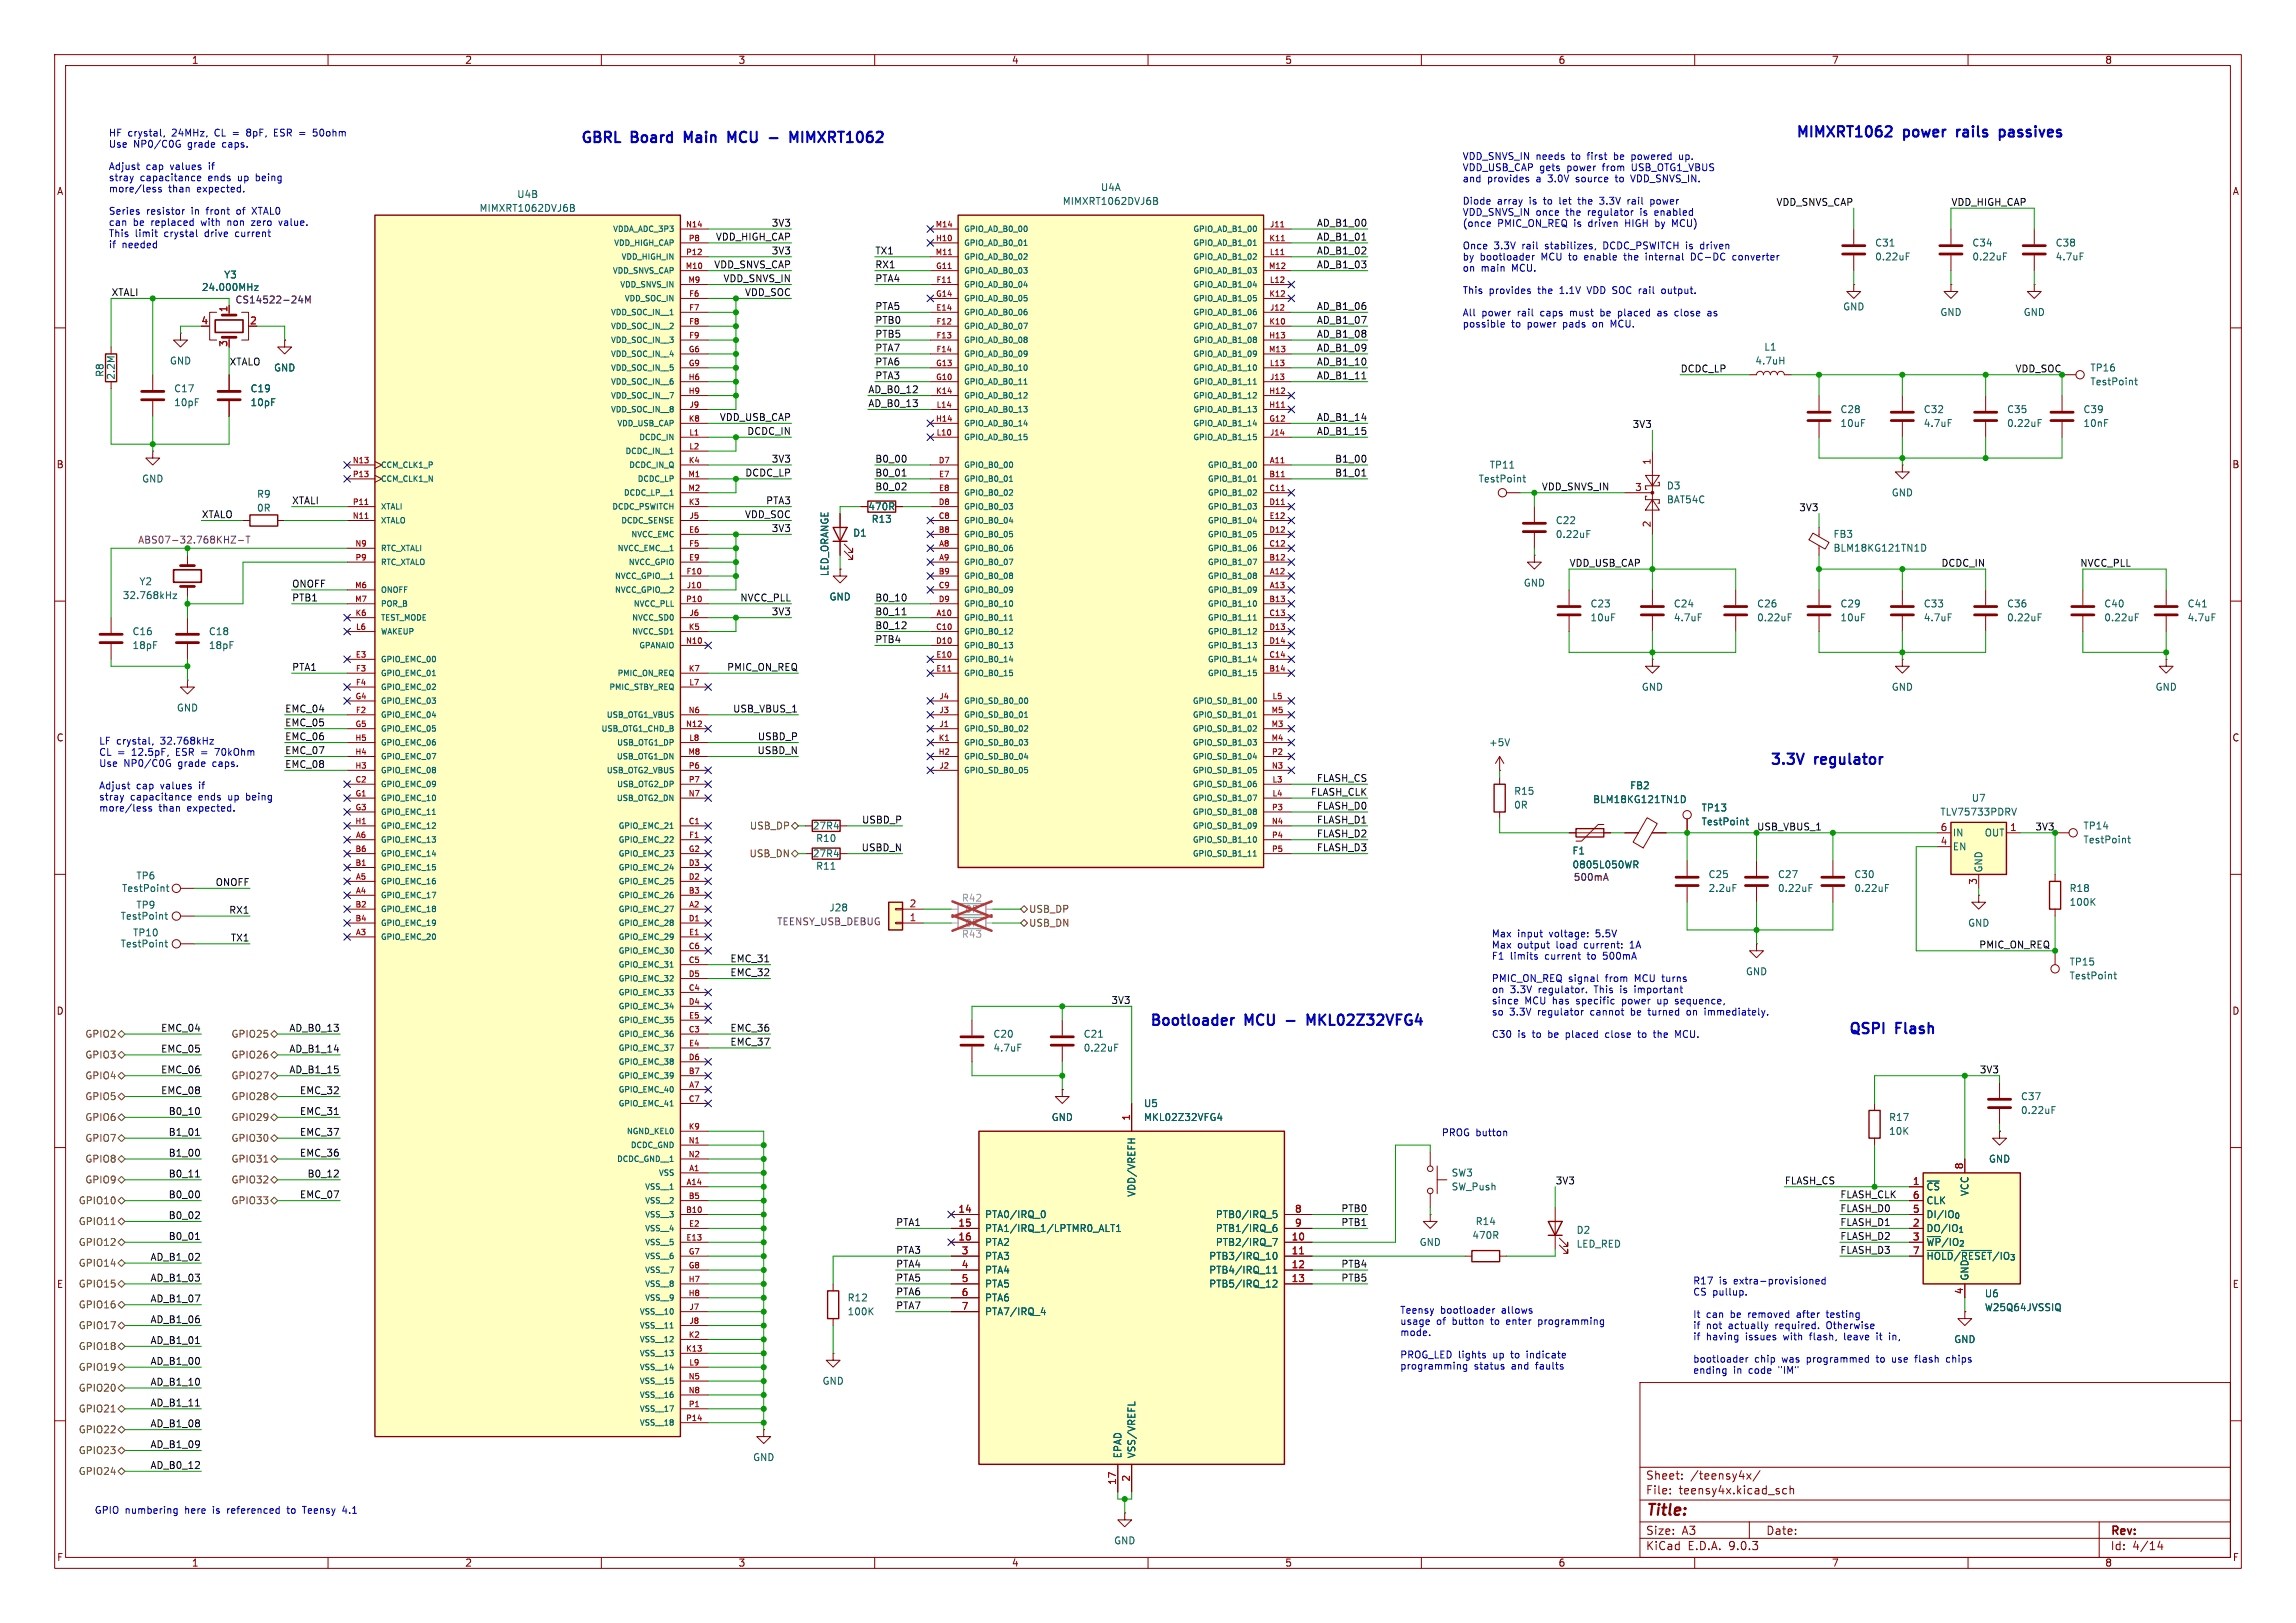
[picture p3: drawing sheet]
<svg xmlns="http://www.w3.org/2000/svg" width="420mm" height="297mm" viewBox="0 0 420 297" stroke-linecap="round" stroke-linejoin="round" font-family="sans-serif">
<defs><g id="words">
<text font-size="2.8" fill="#840000" x="301" y="277.9">Title:</text>
<g font-size="2.7" fill="#0000c2">
<text x="106" y="26.7">GBRL</text>
<text x="115.5" y="26.7">Board</text>
<text x="126" y="26.7">Main</text>
<text x="134.7" y="26.7">MCU</text>
<text x="147.6" y="26.7">MIMXRT1062</text>
<text x="328.3" y="25.7">MIMXRT1062</text>
<text x="348.2" y="25.7">power</text>
<text x="358.7" y="25.7">rails</text>
<text x="367.3" y="25.7">passives</text>
<text x="323.6" y="140.5">3.3V</text>
<text x="332" y="140.5">regulator</text>
<text x="210.1" y="188.2">Bootloader</text>
<text x="227.8" y="188.2">MCU</text>
<text x="240.6" y="188.2">MKL02Z32VFG4</text>
<text x="338" y="189.7">QSPI</text>
<text x="346.8" y="189.7">Flash</text>
</g>
<g font-size="2.1" fill="#840000">
<text x="301" y="273.7">File:</text>
<text x="301" y="271">Sheet:</text>
<text x="307.1" y="273.7">teensy4x.kicad_sch</text>
<text x="309.2" y="271">/teensy4x/</text>
<text x="301" y="281.1">Size:</text>
<text x="307.6" y="281.1">A3</text>
<text x="323" y="281.1">Date:</text>
<text x="386" y="281.3">Rev:</text>
<text x="301" y="283.9">KiCad</text>
<text x="308.7" y="283.9">E.D.A.</text>
<text x="316.3" y="283.9">9.0.3</text>
<text x="386" y="283.9">Id:</text>
<text x="390.1" y="283.9">4/14</text>
</g>
<g font-size="1.8" fill="#840000">
<text x="35" y="11.9">1</text>
<text x="85" y="11.9">2</text>
<text x="135" y="11.9">3</text>
<text x="185" y="11.9">4</text>
<text x="235" y="11.9">5</text>
<text x="285" y="11.9">6</text>
<text x="335" y="11.9">7</text>
<text x="385" y="11.9">8</text>
<text x="10.3" y="35.9">A</text>
<text x="408.3" y="35.9">A</text>
<text x="10.3" y="85.9">B</text>
<text x="408.2" y="85.9">B</text>
<text x="10.3" y="135.9">C</text>
<text x="408.2" y="135.9">C</text>
<text x="10.3" y="185.9">D</text>
<text x="408.2" y="185.9">D</text>
<text x="10.3" y="235.9">E</text>
<text x="408.3" y="235.9">E</text>
<text x="10.3" y="285.9">F</text>
<text x="35" y="286.9">1</text>
<text x="85" y="286.9">2</text>
<text x="135" y="286.9">3</text>
<text x="185" y="286.9">4</text>
<text x="235" y="286.9">5</text>
<text x="285" y="286.9">6</text>
<text x="335" y="286.9">7</text>
<text x="385" y="286.9">8</text>
<text x="408.3" y="285.9">F</text>
</g>
<g font-size="1.8" fill="#0000c2">
<text x="19.8" y="25.2">HF crystal,</text>
<text x="19.8" y="27.2">Use</text>
<text x="24.4" y="27.2">NP0/C0G</text>
<text x="31.6" y="25.2">24MHz,</text>
<text x="34.5" y="27.2">grade</text>
<text x="39.6" y="25.2">CL =</text>
<text x="41" y="27.2">caps.</text>
<text x="45.8" y="25.2">8pF,</text>
<text x="51" y="25.2">ESR =</text>
<text x="58.6" y="25.2">50ohm</text>
<text x="267.5" y="29.5">VDD_SNVS_IN needs</text>
<text x="287.6" y="29.5">to</text>
<text x="290.7" y="29.5">first</text>
<text x="295.7" y="29.5">be</text>
<text x="299.1" y="29.5">powered</text>
<text x="308.1" y="29.5">up.</text>
<text x="19.8" y="31.3">Adjust</text>
<text x="19.8" y="33.4">stray</text>
<text x="19.8" y="35.4">more/less</text>
<text x="25.6" y="33.4">capacitance</text>
<text x="26.7" y="31.3">cap</text>
<text x="30.8" y="35.4">than</text>
<text x="31.3" y="31.3">values</text>
<text x="36.2" y="35.4">expected.</text>
<text x="38.2" y="33.4">ends</text>
<text x="38.5" y="31.3">if</text>
<text x="43.8" y="33.4">up</text>
<text x="47.3" y="33.4">being</text>
<text x="267.5" y="31.5">VDD_USB_CAP gets</text>
<text x="267.5" y="33.6">and</text>
<text x="272.1" y="33.6">provides</text>
<text x="281.2" y="33.6">a</text>
<text x="283.5" y="33.6">3.0V</text>
<text x="286.8" y="31.5">power</text>
<text x="288.8" y="33.6">source</text>
<text x="293.5" y="31.5">from</text>
<text x="296.2" y="33.6">to</text>
<text x="299" y="31.5">USB_OTG1_VBUS</text>
<text x="299.3" y="33.6">VDD_SNVS_IN.</text>
<text x="19.8" y="39.5">Series</text>
<text x="19.8" y="41.5">can</text>
<text x="24.4" y="41.5">be</text>
<text x="26.8" y="39.5">resistor</text>
<text x="27.8" y="41.5">replaced</text>
<text x="35.2" y="39.5">in</text>
<text x="37.1" y="41.5">with</text>
<text x="38.1" y="39.5">front</text>
<text x="42.1" y="41.5">non</text>
<text x="43.8" y="39.5">of</text>
<text x="46.7" y="41.5">zero</text>
<text x="46.8" y="39.5">XTAL0</text>
<text x="51.9" y="41.5">value.</text>
<text x="267.5" y="37.7">Diode</text>
<text x="267.5" y="39.7">VDD_SNVS_IN once</text>
<text x="267.5" y="41.7">(once</text>
<text x="273.9" y="37.7">array</text>
<text x="274" y="41.7">PMIC_ON_REQ is</text>
<text x="279.9" y="37.7">is</text>
<text x="282.7" y="37.7">to</text>
<text x="285.8" y="37.7">let</text>
<text x="286.6" y="39.7">the</text>
<text x="289.4" y="37.7">the</text>
<text x="290.8" y="39.7">regulator</text>
<text x="290.9" y="41.7">driven</text>
<text x="293.5" y="37.7">3.3V</text>
<text x="297.8" y="41.7">HIGH</text>
<text x="298.8" y="37.7">rail</text>
<text x="300.6" y="39.7">is</text>
<text x="303.2" y="37.7">power</text>
<text x="303.4" y="39.7">enabled</text>
<text x="303.5" y="41.7">by</text>
<text x="306.8" y="41.7">MCU)</text>
<text x="19.8" y="43.6">This</text>
<text x="19.8" y="45.6">if</text>
<text x="22.3" y="45.6">needed</text>
<text x="24.7" y="43.6">limit</text>
<text x="30.2" y="43.6">crystal</text>
<text x="37.8" y="43.6">drive</text>
<text x="43.5" y="43.6">current</text>
<text x="267.5" y="45.8">Once</text>
<text x="267.5" y="47.9">by</text>
<text x="270.7" y="47.9">bootloader</text>
<text x="273.3" y="45.8">3.3V</text>
<text x="278.6" y="45.8">rail</text>
<text x="282.1" y="47.9">MCU to</text>
<text x="282.9" y="45.8">stabilizes,</text>
<text x="290.3" y="47.9">enable</text>
<text x="293.8" y="45.8">DCDC_PSWITCH is</text>
<text x="297.8" y="47.9">the</text>
<text x="301.9" y="47.9">internal</text>
<text x="310.4" y="47.9">DC-DC</text>
<text x="311.9" y="45.8">driven</text>
<text x="318.3" y="47.9">converter</text>
<text x="267.5" y="49.9">on</text>
<text x="270.9" y="49.9">main</text>
<text x="276.7" y="49.9">MCU.</text>
<text x="267.5" y="54">This</text>
<text x="267.5" y="58.1">All</text>
<text x="271.1" y="58.1">power</text>
<text x="272.4" y="54">provides</text>
<text x="277.7" y="58.1">rail</text>
<text x="281.5" y="54">the</text>
<text x="282.1" y="58.1">caps</text>
<text x="285.6" y="54">1.1V</text>
<text x="287.7" y="58.1">must</text>
<text x="290.9" y="54">VDD SOC rail</text>
<text x="293.5" y="58.1">be</text>
<text x="296.9" y="58.1">placed</text>
<text x="304.3" y="58.1">as</text>
<text x="305" y="54">output.</text>
<text x="307.7" y="58.1">close</text>
<text x="313.9" y="58.1">as</text>
<text x="267.5" y="60.1">possible</text>
<text x="276.5" y="60.1">to</text>
<text x="279.5" y="60.1">power</text>
<text x="286.2" y="60.1">pads</text>
<text x="291.9" y="60.1">on</text>
<text x="295.3" y="60.1">MCU.</text>
<text x="18" y="136.5">LF crystal,</text>
<text x="29.5" y="136.5">32.768kHz</text>
<text x="18" y="138.5">CL =</text>
<text x="18" y="140.6">Use</text>
<text x="22.7" y="140.6">NP0/C0G</text>
<text x="24.2" y="138.5">12.5pF,</text>
<text x="32.5" y="138.5">ESR =</text>
<text x="32.7" y="140.6">grade</text>
<text x="39.2" y="140.6">caps.</text>
<text x="40" y="138.5">70kOhm</text>
<text x="18" y="144.6">Adjust</text>
<text x="18" y="146.7">stray</text>
<text x="18" y="148.7">more/less</text>
<text x="23.9" y="146.7">capacitance</text>
<text x="25" y="144.6">cap</text>
<text x="29.1" y="148.7">than</text>
<text x="29.5" y="144.6">values</text>
<text x="34.4" y="148.7">expected.</text>
<text x="36.5" y="146.7">ends</text>
<text x="36.7" y="144.6">if</text>
<text x="42" y="146.7">up</text>
<text x="45.5" y="146.7">being</text>
<text x="272.8" y="171.7">Max</text>
<text x="272.8" y="173.8">Max</text>
<text x="277.6" y="171.7">input</text>
<text x="277.6" y="173.8">output</text>
<text x="283.5" y="171.7">voltage:</text>
<text x="284.8" y="173.8">load</text>
<text x="290.1" y="173.8">current:</text>
<text x="292.2" y="171.7">5.5V</text>
<text x="298.6" y="173.8">1A</text>
<text x="272.8" y="175.8">F1</text>
<text x="272.8" y="179.9">PMIC_ON_REQ signal</text>
<text x="276.3" y="175.8">limits</text>
<text x="282.8" y="175.8">current</text>
<text x="290.7" y="175.8">to</text>
<text x="293.7" y="175.8">500mA</text>
<text x="293.8" y="179.9">from</text>
<text x="299.3" y="179.9">MCU turns</text>
<text x="272.8" y="182">on</text>
<text x="272.8" y="184">since</text>
<text x="276.3" y="182">3.3V</text>
<text x="278.9" y="184">MCU has</text>
<text x="281.5" y="182">regulator.</text>
<text x="288.6" y="184">specific</text>
<text x="292" y="182">This</text>
<text x="296.9" y="182">is</text>
<text x="297.2" y="184">power</text>
<text x="299.7" y="182">important</text>
<text x="303.9" y="184">up</text>
<text x="307.3" y="184">sequence,</text>
<text x="272.8" y="186">so</text>
<text x="272.8" y="190.1">C30</text>
<text x="276.1" y="186">3.3V</text>
<text x="277.7" y="190.1">is</text>
<text x="280.5" y="190.1">to</text>
<text x="281.4" y="186">regulator</text>
<text x="283.5" y="190.1">be</text>
<text x="286.9" y="190.1">placed</text>
<text x="291.2" y="186">cannot</text>
<text x="294.4" y="190.1">close</text>
<text x="298.8" y="186">be</text>
<text x="300.6" y="190.1">to</text>
<text x="302.2" y="186">turned</text>
<text x="303.6" y="190.1">the</text>
<text x="307.7" y="190.1">MCU.</text>
<text x="309.5" y="186">on</text>
<text x="312.9" y="186">immediately.</text>
<text x="263.7" y="208.1">PROG button</text>
<text x="309.6" y="235.3">R17</text>
<text x="309.6" y="237.3">CS pullup.</text>
<text x="314.5" y="235.3">is</text>
<text x="317.3" y="235.3">extra-provisioned</text>
<text x="256" y="240.6">Teensy</text>
<text x="256" y="242.7">usage</text>
<text x="256" y="244.7">mode.</text>
<text x="262.8" y="242.7">of</text>
<text x="263.5" y="240.6">bootloader</text>
<text x="265.8" y="242.7">button</text>
<text x="273" y="242.7">to</text>
<text x="274.8" y="240.6">allows</text>
<text x="276.1" y="242.7">enter</text>
<text x="282.1" y="242.7">programming</text>
<text x="309.6" y="241.4">It</text>
<text x="309.6" y="243.4">if</text>
<text x="309.6" y="245.5">if</text>
<text x="312.1" y="241.4">can</text>
<text x="312.1" y="243.4">not</text>
<text x="312.1" y="245.5">having</text>
<text x="316.3" y="243.4">actually</text>
<text x="316.7" y="241.4">be</text>
<text x="319.5" y="245.5">issues</text>
<text x="320.1" y="241.4">removed</text>
<text x="325.1" y="243.4">required.</text>
<text x="326.6" y="245.5">with</text>
<text x="329.2" y="241.4">after</text>
<text x="331.5" y="245.5">flash,</text>
<text x="334.6" y="243.4">Otherwise</text>
<text x="334.8" y="241.4">testing</text>
<text x="338" y="245.5">leave</text>
<text x="344.2" y="245.5">it</text>
<text x="346.7" y="245.5">in,</text>
<text x="256" y="248.8">PROG_LED lights</text>
<text x="256" y="250.8">programming</text>
<text x="269.7" y="250.8">status</text>
<text x="273.3" y="248.8">up</text>
<text x="276.6" y="250.8">and</text>
<text x="276.7" y="248.8">to</text>
<text x="279.8" y="248.8">indicate</text>
<text x="281.3" y="250.8">faults</text>
<text x="309.6" y="249.6">bootloader</text>
<text x="309.6" y="251.6">ending</text>
<text x="317.1" y="251.6">in</text>
<text x="320" y="251.6">code</text>
<text x="321" y="249.6">chip</text>
<text x="325.7" y="251.6">&quot;IM&quot;</text>
<text x="326.1" y="249.6">was</text>
<text x="330.8" y="249.6">programmed</text>
<text x="343.8" y="249.6">to</text>
<text x="346.8" y="249.6">use</text>
<text x="351.2" y="249.6">flash</text>
<text x="357.1" y="249.6">chips</text>
<text x="17.2" y="277.2">GPIO numbering</text>
<text x="34" y="277.2">here</text>
<text x="39.2" y="277.2">is</text>
<text x="42.1" y="277.2">referenced</text>
<text x="53.3" y="277.2">to</text>
<text x="56.3" y="277.2">Teensy</text>
<text x="63.8" y="277.2">4.1</text>
</g>
<g font-size="1.8" fill="#006464">
<text x="201.3" y="35.2">U4A</text>
<text x="87.6" y="39">MIMXRT1062DVJ6B</text>
<text x="94.5" y="36.4">U4B</text>
<text x="194.3" y="37.7">MIMXRT1062DVJ6B</text>
<text x="342.9" y="47.9">0.22uF</text>
<text x="342.9" y="45.3">C31</text>
<text x="360.7" y="47.9">0.22uF</text>
<text x="360.7" y="45.3">C34</text>
<text x="375.9" y="45.3">C38</text>
<text x="375.9" y="47.9">4.7uF</text>
<text x="36.8" y="53.4">24.000MHz</text>
<text x="40.9" y="51.2">Y3</text>
<text x="337.1" y="57">GND</text>
<text x="354.8" y="58">GND</text>
<text x="370.1" y="58">GND</text>
<text x="322.6" y="64.4">L1</text>
<text x="19.2" y="69.1" transform="rotate(-90 19.2 69.1)">R8</text>
<text x="21.2" y="69.6" transform="rotate(-90 21.2 69.6)">2.2M</text>
<text x="31" y="66.9">GND</text>
<text x="31.8" y="72">C17</text>
<text x="45.7" y="72">C19</text>
<text x="50" y="68.2">GND</text>
<text x="321" y="66.9">4.7uH</text>
<text x="382.3" y="70.7">TestPoint</text>
<text x="382.3" y="68.2">TP16</text>
<text x="31.8" y="74.5">10pF</text>
<text x="45.7" y="74.5">10pF</text>
<text x="336.6" y="75.8">C28</text>
<text x="351.8" y="75.8">C32</text>
<text x="367" y="75.8">C35</text>
<text x="381" y="75.8">C39</text>
<text x="336.6" y="78.3">10uF</text>
<text x="351.8" y="78.3">4.7uF</text>
<text x="367" y="78.3">0.22uF</text>
<text x="381" y="78.3">10nF</text>
<text x="25.9" y="88.5">GND</text>
<text x="270.4" y="88.5">TestPoint</text>
<text x="272.4" y="86">TP11</text>
<text x="304.8" y="89.8">D3</text>
<text x="46.9" y="91.3">R9</text>
<text x="46.9" y="93.8">0R</text>
<text x="158.7" y="93.6">470R</text>
<text x="159.3" y="95.9">R13</text>
<text x="304.8" y="92.3">BAT54C</text>
<text x="345.9" y="91">GND</text>
<text x="156" y="98.4">D1</text>
<text x="284.5" y="98.7">0.22uF</text>
<text x="284.5" y="96.1">C22</text>
<text x="335.3" y="98.6">FB3</text>
<text x="335.3" y="101.2">BLM18KG121TN1D</text>
<text x="25.4" y="107.3">Y2</text>
<text x="151.7" y="105.5" transform="rotate(-90 151.7 105.5)">LED_ORANGE</text>
<text x="278.6" y="107.5">GND</text>
<text x="22.4" y="109.8">32.768kHz</text>
<text x="151.6" y="110.1">GND</text>
<text x="290.8" y="111.4">C23</text>
<text x="290.8" y="113.9">10uF</text>
<text x="306.1" y="111.4">C24</text>
<text x="306.1" y="113.9">4.7uF</text>
<text x="321.3" y="113.9">0.22uF</text>
<text x="321.3" y="111.4">C26</text>
<text x="336.6" y="111.4">C29</text>
<text x="336.6" y="113.9">10uF</text>
<text x="351.8" y="111.4">C33</text>
<text x="351.8" y="113.9">4.7uF</text>
<text x="367" y="113.9">0.22uF</text>
<text x="367" y="111.4">C36</text>
<text x="384.8" y="113.9">0.22uF</text>
<text x="384.8" y="111.4">C40</text>
<text x="400.1" y="111.4">C41</text>
<text x="400.1" y="113.9">4.7uF</text>
<text x="24.1" y="116.4">C16</text>
<text x="24.1" y="119">18pF</text>
<text x="38.1" y="116.4">C18</text>
<text x="38.1" y="119">18pF</text>
<text x="32.3" y="130.4">GND</text>
<text x="300.2" y="126.6">GND</text>
<text x="345.9" y="126.6">GND</text>
<text x="394.2" y="126.6">GND</text>
<text x="272.3" y="136.8">+5V</text>
<text x="276.9" y="148.2">0R</text>
<text x="276.9" y="145.6">R15</text>
<text x="291.3" y="147.2">BLM18KG121TN1D</text>
<text x="298.1" y="144.6">FB2</text>
<text x="311.2" y="148.7">TP13</text>
<text x="354.8" y="149.5">TLV75733PDRV</text>
<text x="360.6" y="146.9">U7</text>
<text x="148.6" y="152">27R4</text>
<text x="149.2" y="154.3">R10</text>
<text x="311.2" y="151.2">TestPoint</text>
<text x="357.1" y="153.3">IN</text>
<text x="357.1" y="155.8">EN</text>
<text x="362.9" y="153.3">OUT</text>
<text x="381" y="154.5">TestPoint</text>
<text x="381" y="152">TP14</text>
<text x="24.8" y="161.1">TP6</text>
<text x="148.6" y="157.1">27R4</text>
<text x="149.2" y="159.4">R11</text>
<text x="287.5" y="156.6">F1</text>
<text x="287.5" y="159.1">0805L050WR</text>
<text x="312.4" y="160.9">C25</text>
<text x="325.1" y="160.9">C27</text>
<text x="339.1" y="160.9">C30</text>
<text x="362.8" y="159.8" transform="rotate(-90 362.8 159.8)">GND</text>
<text x="22.2" y="163.4">TestPoint</text>
<text x="24.8" y="166.5">TP9</text>
<text x="151.6" y="167">J28</text>
<text x="312.4" y="163.4">2.2uF</text>
<text x="325.1" y="163.4">0.22uF</text>
<text x="339.1" y="163.4">0.22uF</text>
<text x="378.5" y="166">100K</text>
<text x="378.5" y="163.4">R18</text>
<text x="22" y="173.6">TestPoint</text>
<text x="22" y="168.5">TestPoint</text>
<text x="24.2" y="171.6">TP10</text>
<text x="359.9" y="169.8">GND</text>
<text x="319.3" y="178.7">GND</text>
<text x="378.5" y="179.4">TestPoint</text>
<text x="378.5" y="176.9">TP15</text>
<text x="181.6" y="190.1">C20</text>
<text x="198.1" y="190.1">C21</text>
<text x="181.6" y="192.6">4.7uF</text>
<text x="198.1" y="192.6">0.22uF</text>
<text x="209.2" y="202.8">U5</text>
<text x="369.6" y="201.5">C37</text>
<text x="192.3" y="205.3">GND</text>
<text x="209.2" y="205.3">MKL02Z32VFG4</text>
<text x="345.4" y="205.3">R17</text>
<text x="345.4" y="207.9">10K</text>
<text x="369.6" y="204.1">0.22uF</text>
<text x="265.4" y="215.5">SW3</text>
<text x="363.7" y="213">GND</text>
<text x="207.9" y="219.1" transform="rotate(-90 207.9 219.1)">VDD/VREFH</text>
<text x="265.4" y="218">SW_Push</text>
<text x="352.3" y="218">~{CS}</text>
<text x="352.3" y="220.6">CLK</text>
<text x="360.3" y="219" transform="rotate(-90 360.3 219)">VCC</text>
<text x="180.1" y="223.1">PTA0/IRQ_0</text>
<text x="180.1" y="225.7">PTA1/IRQ_1/LPTMR0_ALT1</text>
<text x="222.3" y="223.1">PTB0/IRQ_5</text>
<text x="222.3" y="225.7">PTB1/IRQ_6</text>
<text x="269.2" y="226.9">470R</text>
<text x="269.8" y="224.4">R14</text>
<text x="288.3" y="226">D2</text>
<text x="352.3" y="223.1">DI/IO_{0}</text>
<text x="352.3" y="225.7">DO/IO_{1}</text>
<text x="180.1" y="228.2">PTA2</text>
<text x="180.1" y="230.7">PTA3</text>
<text x="180.1" y="233.3">PTA4</text>
<text x="221.1" y="230.7">PTB3/IRQ_10</text>
<text x="221.1" y="233.3">PTB4/IRQ_11</text>
<text x="222.3" y="228.2">PTB2/IRQ_7</text>
<text x="259.6" y="228.2">GND</text>
<text x="288.3" y="228.5">LED_RED</text>
<text x="352.3" y="228.2">~{WP}/IO_{2}</text>
<text x="352.3" y="230.7">~{HOLD}/~{RESET}/IO_{3}</text>
<text x="154.9" y="238.4">R12</text>
<text x="180.1" y="235.8">PTA5</text>
<text x="180.1" y="238.4">PTA6</text>
<text x="221.1" y="235.8">PTB5/IRQ_12</text>
<text x="360.3" y="234.4" transform="rotate(-90 360.3 234.4)">GND</text>
<text x="363" y="237.6">U6</text>
<text x="154.9" y="240.9">100K</text>
<text x="180.1" y="240.9">PTA7/IRQ_4</text>
<text x="357.4" y="246">GND</text>
<text x="363" y="240.1">W25Q64JVSSIQ</text>
<text x="150.4" y="253.6">GND</text>
<text x="137.7" y="267.6">GND</text>
<text x="205.3" y="267" transform="rotate(-90 205.3 267)">EPAD</text>
<text x="207.9" y="267" transform="rotate(-90 207.9 267)">VSS/VREFL</text>
<text x="203.7" y="282.8">GND</text>
</g>
<g font-size="1.8" fill="#0f0f0f">
<text x="141.1" y="41.6">3V3</text>
<text x="240.8" y="41.6">AD_B1_00</text>
<text x="324.9" y="37.8">VDD_SNVS_CAP</text>
<text x="356.9" y="37.8">VDD_HIGH_CAP</text>
<text x="130.8" y="44.1">VDD_HIGH_CAP</text>
<text x="141.1" y="46.6">3V3</text>
<text x="160" y="46.6">TX1</text>
<text x="240.8" y="46.6">AD_B1_02</text>
<text x="240.8" y="44.1">AD_B1_01</text>
<text x="130.5" y="49.2">VDD_SNVS_CAP</text>
<text x="132.2" y="51.7">VDD_SNVS_IN</text>
<text x="160" y="51.7">PTA4</text>
<text x="160" y="49.2">RX1</text>
<text x="240.8" y="49.2">AD_B1_03</text>
<text x="20.3" y="54.3">XTALI</text>
<text x="136.2" y="54.3">VDD_SOC</text>
<text x="160" y="56.8">PTA5</text>
<text x="160" y="59.3">PTB0</text>
<text x="240.8" y="59.3">AD_B1_07</text>
<text x="240.8" y="56.8">AD_B1_06</text>
<text x="160" y="64.4">PTA7</text>
<text x="160" y="61.9">PTB5</text>
<text x="240.8" y="61.9">AD_B1_08</text>
<text x="240.8" y="64.4">AD_B1_09</text>
<text x="41.9" y="67">XTALO</text>
<text x="160" y="67">PTA6</text>
<text x="160" y="69.5">PTA3</text>
<text x="240.8" y="67">AD_B1_10</text>
<text x="240.8" y="69.5">AD_B1_11</text>
<text x="307.3" y="68.2">DCDC_LP</text>
<text x="131.6" y="77.1">VDD_USB_CAP</text>
<text x="158.7" y="74.6">AD_B0_13</text>
<text x="158.7" y="72">AD_B0_12</text>
<text x="240.8" y="77.1">AD_B1_14</text>
<text x="136.6" y="79.7">DCDC_IN</text>
<text x="240.8" y="79.7">AD_B1_15</text>
<text x="298.5" y="78.4">3V3</text>
<text x="136.2" y="87.3">DCDC_LP</text>
<text x="141.1" y="84.7">3V3</text>
<text x="160" y="89.8">B0_02</text>
<text x="160" y="87.3">B0_01</text>
<text x="160" y="84.7">B0_00</text>
<text x="244.1" y="84.7">B1_00</text>
<text x="244.1" y="87.3">B1_01</text>
<text x="281.9" y="89.8">VDD_SNVS_IN</text>
<text x="36.8" y="94.9">XTALO</text>
<text x="53.3" y="92.4">XTALI</text>
<text x="136.2" y="94.9">VDD_SOC</text>
<text x="140" y="92.4">PTA3</text>
<text x="329" y="93.6">3V3</text>
<text x="141.1" y="97.4">3V3</text>
<text x="53.3" y="107.6">ONOFF</text>
<text x="287" y="103.8">VDD_USB_CAP</text>
<text x="355" y="103.8">DCDC_IN</text>
<text x="380.4" y="103.8">NVCC_PLL</text>
<text x="53.3" y="110.1">PTB1</text>
<text x="135.3" y="110.1">NVCC_PLL</text>
<text x="141.1" y="112.7">3V3</text>
<text x="160" y="110.1">B0_10</text>
<text x="160" y="112.7">B0_11</text>
<text x="160" y="117.8">PTB4</text>
<text x="160" y="115.2">B0_12</text>
<text x="53.3" y="122.8">PTA1</text>
<text x="132.9" y="122.8">PMIC_ON_REQ</text>
<text x="52.1" y="130.5">EMC_04</text>
<text x="134" y="130.5">USB_VBUS_1</text>
<text x="52.1" y="135.5">EMC_06</text>
<text x="52.1" y="133">EMC_05</text>
<text x="138.5" y="135.5">USBD_P</text>
<text x="52.1" y="140.6">EMC_08</text>
<text x="52.1" y="138.1">EMC_07</text>
<text x="138.5" y="138.1">USBD_N</text>
<text x="240.8" y="143.2">FLASH_CS</text>
<text x="239.7" y="145.7">FLASH_CLK</text>
<text x="240.8" y="148.2">FLASH_D0</text>
<text x="157.5" y="155.9">USBD_N</text>
<text x="157.6" y="150.8">USBD_P</text>
<text x="240.8" y="155.9">FLASH_D3</text>
<text x="240.8" y="153.3">FLASH_D2</text>
<text x="240.8" y="150.8">FLASH_D1</text>
<text x="372.2" y="152.1">3V3</text>
<text x="39.3" y="162.2">ONOFF</text>
<text x="41.8" y="167.3">RX1</text>
<text x="42.1" y="172.4">TX1</text>
<text x="361.9" y="173.6">PMIC_ON_REQ</text>
<text x="133.5" y="178.7">EMC_32</text>
<text x="133.5" y="176.2">EMC_31</text>
<text x="203.2" y="183.8">3V3</text>
<text x="29.4" y="188.9">EMC_04</text>
<text x="52.8" y="188.9">AD_B0_13</text>
<text x="133.5" y="191.4">EMC_37</text>
<text x="133.5" y="188.9">EMC_36</text>
<text x="29.4" y="192.7">EMC_05</text>
<text x="29.4" y="196.5">EMC_06</text>
<text x="52.8" y="192.7">AD_B1_14</text>
<text x="52.8" y="196.5">AD_B1_15</text>
<text x="362" y="196.5">3V3</text>
<text x="29.4" y="200.3">EMC_08</text>
<text x="54.8" y="200.3">EMC_32</text>
<text x="30.8" y="204.1">B0_10</text>
<text x="30.8" y="207.9">B1_01</text>
<text x="54.8" y="207.9">EMC_37</text>
<text x="54.8" y="204.1">EMC_31</text>
<text x="30.8" y="211.7">B1_00</text>
<text x="30.8" y="215.6">B0_11</text>
<text x="54.8" y="211.7">EMC_36</text>
<text x="56.2" y="215.6">B0_12</text>
<text x="30.8" y="219.4">B0_00</text>
<text x="54.8" y="219.4">EMC_07</text>
<text x="245.3" y="221.9">PTB0</text>
<text x="284.5" y="216.8">3V3</text>
<text x="326.4" y="216.8">FLASH_CS</text>
<text x="336.5" y="221.9">FLASH_D0</text>
<text x="336.5" y="219.4">FLASH_CLK</text>
<text x="30.8" y="223.2">B0_02</text>
<text x="30.8" y="227">B0_01</text>
<text x="163.8" y="224.4">PTA1</text>
<text x="245.3" y="224.4">PTB1</text>
<text x="336.5" y="224.4">FLASH_D1</text>
<text x="336.5" y="227">FLASH_D2</text>
<text x="27.4" y="230.8">AD_B1_02</text>
<text x="163.8" y="229.5">PTA3</text>
<text x="163.8" y="232.1">PTA4</text>
<text x="245.3" y="232.1">PTB4</text>
<text x="336.5" y="229.5">FLASH_D3</text>
<text x="27.4" y="234.6">AD_B1_03</text>
<text x="27.4" y="238.4">AD_B1_07</text>
<text x="163.8" y="234.6">PTA5</text>
<text x="163.8" y="237.1">PTA6</text>
<text x="163.8" y="239.7">PTA7</text>
<text x="245.3" y="234.6">PTB5</text>
<text x="27.4" y="242.2">AD_B1_06</text>
<text x="27.4" y="246">AD_B1_01</text>
<text x="27.4" y="249.8">AD_B1_00</text>
<text x="27.4" y="257.5">AD_B1_11</text>
<text x="27.4" y="253.7">AD_B1_10</text>
<text x="27.4" y="261.3">AD_B1_08</text>
<text x="27.4" y="265.1">AD_B1_09</text>
<text x="27.4" y="268.9">AD_B0_12</text>
</g>
<g font-size="1.8" fill="#a90000">
<text x="36.8" y="59.4">4</text>
<text x="41.7" y="57.2" transform="rotate(-90 41.7 57.2)">1</text>
<text x="45.6" y="59.4">2</text>
<text x="41.7" y="63.6" transform="rotate(-90 41.7 63.6)">3</text>
<text x="299" y="89.9">3</text>
<text x="302" y="85.2" transform="rotate(-90 302 85.2)">1</text>
<text x="302" y="96.6" transform="rotate(-90 302 96.6)">2</text>
<text x="354.9" y="152.1">6</text>
<text x="354.9" y="154.7">4</text>
<text x="367.6" y="152.1">1</text>
<text x="361.7" y="162" transform="rotate(-90 361.7 162)">3</text>
<text x="166.3" y="166.1">2</text>
<text x="166.3" y="168.7">1</text>
<text x="206.8" y="205.2" transform="rotate(-90 206.8 205.2)">1</text>
<text x="359.2" y="214.1" transform="rotate(-90 359.2 214.1)">8</text>
<text x="175.2" y="222">14</text>
<text x="236.8" y="222">8</text>
<text x="349.8" y="216.9">1</text>
<text x="349.8" y="219.5">6</text>
<text x="349.8" y="222">5</text>
<text x="175.2" y="224.5">15</text>
<text x="175.2" y="227.1">16</text>
<text x="236.2" y="227.1">10</text>
<text x="236.8" y="224.5">9</text>
<text x="349.8" y="224.5">2</text>
<text x="349.8" y="227.1">3</text>
<text x="175.8" y="229.6">3</text>
<text x="175.8" y="232.2">4</text>
<text x="236.2" y="229.6">11</text>
<text x="236.2" y="232.2">12</text>
<text x="349.8" y="229.6">7</text>
<text x="175.8" y="234.7">5</text>
<text x="175.8" y="237.2">6</text>
<text x="175.8" y="239.8">7</text>
<text x="236.2" y="234.7">13</text>
<text x="359.2" y="236.9" transform="rotate(-90 359.2 236.9)">4</text>
<text x="204.2" y="271.8" transform="rotate(-90 204.2 271.8)">17</text>
<text x="206.8" y="271.2" transform="rotate(-90 206.8 271.2)">2</text>
</g>
<g font-size="1.8" fill="#840084">
<text x="43" y="55.7">CS14522-24M</text>
<text x="25.2" y="99.7">ABS07-32.768KHZ-T</text>
<text x="287.8" y="161.4">500mA</text>
<text x="142.1" y="169.5">TEENSY_USB_DEBUG</text>
</g>
<g font-size="1.8" fill="#009600">
<text x="368.6" y="68.2">VDD_SOC</text>
<text x="321.3" y="152.1">USB_VBUS_1</text>
</g>
<g font-size="1.8" fill="#725600">
<text x="137.1" y="152">USB_DP</text>
<text x="137" y="157.1">USB_DN</text>
<text x="188.2" y="167.2">USB_DP</text>
<text x="188.2" y="169.8">USB_DN</text>
<text x="15.5" y="190.1">GPIO2</text>
<text x="42.2" y="190.1">GPIO25</text>
<text x="15.5" y="197.7">GPIO4</text>
<text x="15.5" y="193.9">GPIO3</text>
<text x="42.2" y="197.7">GPIO27</text>
<text x="42.2" y="193.9">GPIO26</text>
<text x="15.5" y="201.5">GPIO5</text>
<text x="42.2" y="201.5">GPIO28</text>
<text x="15.5" y="209.1">GPIO7</text>
<text x="15.5" y="205.3">GPIO6</text>
<text x="42.2" y="205.3">GPIO29</text>
<text x="42.2" y="209.1">GPIO30</text>
<text x="15.5" y="213">GPIO8</text>
<text x="42.2" y="213">GPIO31</text>
<text x="14.3" y="220.6">GPIO10</text>
<text x="15.5" y="216.8">GPIO9</text>
<text x="42.2" y="220.6">GPIO33</text>
<text x="42.2" y="216.8">GPIO32</text>
<text x="14.3" y="224.4">GPIO11</text>
<text x="14.3" y="232">GPIO14</text>
<text x="14.3" y="228.2">GPIO12</text>
<text x="14.3" y="235.8">GPIO15</text>
<text x="14.3" y="239.6">GPIO16</text>
<text x="14.3" y="243.4">GPIO17</text>
<text x="14.3" y="251.1">GPIO19</text>
<text x="14.3" y="247.2">GPIO18</text>
<text x="14.3" y="254.9">GPIO20</text>
<text x="14.3" y="262.5">GPIO22</text>
<text x="14.3" y="258.7">GPIO21</text>
<text x="14.3" y="266.3">GPIO23</text>
<text x="14.3" y="270.1">GPIO24</text>
</g>
<g font-size="1.8" fill="#989898">
<text x="175.9" y="165.2">R42</text>
<text x="176.5" y="167.2">0R</text>
<text x="175.9" y="171.8">R43</text>
<text x="176.5" y="169.8">0R</text>
</g>
<g font-size="1.4" fill="#a90000">
<text x="125.4" y="41.7">N14</text>
<text x="171" y="41.7">M14</text>
<text x="232.2" y="41.7">J11</text>
<text x="125.4" y="46.7">P12</text>
<text x="125.9" y="44.2">P8</text>
<text x="171" y="46.7">M11</text>
<text x="171.1" y="44.2">H10</text>
<text x="232.1" y="44.2">K11</text>
<text x="232.2" y="46.7">L11</text>
<text x="125.3" y="49.3">M10</text>
<text x="125.8" y="51.8">M9</text>
<text x="171.1" y="49.3">G11</text>
<text x="171.2" y="51.8">F11</text>
<text x="232" y="49.3">M12</text>
<text x="232.2" y="51.8">L12</text>
<text x="126" y="54.4">F6</text>
<text x="126" y="56.9">F7</text>
<text x="126" y="59.4">F8</text>
<text x="171.1" y="54.4">G14</text>
<text x="171.2" y="56.9">E14</text>
<text x="171.2" y="59.4">F12</text>
<text x="232.1" y="54.4">K12</text>
<text x="232.1" y="59.4">K10</text>
<text x="232.2" y="56.9">J12</text>
<text x="125.9" y="64.5">G6</text>
<text x="126" y="62">F9</text>
<text x="171.2" y="62">F13</text>
<text x="171.2" y="64.5">F14</text>
<text x="232" y="64.5">M13</text>
<text x="232.1" y="62">H13</text>
<text x="125.9" y="69.6">H6</text>
<text x="125.9" y="67.1">G9</text>
<text x="171.1" y="67.1">G13</text>
<text x="171.1" y="69.6">G10</text>
<text x="232.2" y="67.1">L13</text>
<text x="232.2" y="69.6">J13</text>
<text x="125.9" y="72.1">H9</text>
<text x="125.9" y="77.2">K8</text>
<text x="126" y="74.7">J9</text>
<text x="171.1" y="77.2">H14</text>
<text x="171.1" y="72.1">K14</text>
<text x="171.2" y="74.7">L14</text>
<text x="232.1" y="72.1">H12</text>
<text x="232.1" y="74.7">H11</text>
<text x="232.1" y="77.2">G12</text>
<text x="126" y="79.8">L1</text>
<text x="126" y="82.3">L2</text>
<text x="171.2" y="79.8">L10</text>
<text x="232.2" y="79.8">J14</text>
<text x="64.4" y="84.8">N13</text>
<text x="64.4" y="87.4">P13</text>
<text x="125.8" y="87.4">M1</text>
<text x="125.8" y="89.9">M2</text>
<text x="125.9" y="84.8">K4</text>
<text x="171.6" y="84.8">D7</text>
<text x="171.6" y="87.4">E7</text>
<text x="171.6" y="89.9">E8</text>
<text x="232.1" y="87.4">B11</text>
<text x="232.1" y="89.9">C11</text>
<text x="232.1" y="84.8">A11</text>
<text x="64.4" y="95">N11</text>
<text x="64.4" y="92.5">P11</text>
<text x="125.9" y="92.5">K3</text>
<text x="126" y="95">J5</text>
<text x="171.6" y="92.5">D8</text>
<text x="171.6" y="95">C8</text>
<text x="232.1" y="92.5">D11</text>
<text x="232.1" y="95">E12</text>
<text x="64.9" y="100.1">N9</text>
<text x="125.9" y="97.5">E6</text>
<text x="126" y="100.1">F5</text>
<text x="171.6" y="97.5">B8</text>
<text x="171.7" y="100.1">A8</text>
<text x="232.1" y="97.5">D12</text>
<text x="232.1" y="100.1">C12</text>
<text x="64.8" y="107.7">M6</text>
<text x="64.9" y="102.6">P9</text>
<text x="125.5" y="105.2">F10</text>
<text x="125.5" y="107.7">J10</text>
<text x="125.9" y="102.6">E9</text>
<text x="171.6" y="105.2">B9</text>
<text x="171.6" y="107.7">C9</text>
<text x="171.7" y="102.6">A9</text>
<text x="232.1" y="102.6">B12</text>
<text x="232.1" y="105.2">A12</text>
<text x="232.1" y="107.7">A13</text>
<text x="64.8" y="110.2">M7</text>
<text x="64.9" y="112.8">K6</text>
<text x="125.4" y="110.2">P10</text>
<text x="126" y="112.8">J6</text>
<text x="171.2" y="112.8">A10</text>
<text x="171.6" y="110.2">D9</text>
<text x="232.1" y="110.2">B13</text>
<text x="232.1" y="112.8">C13</text>
<text x="65" y="115.3">L6</text>
<text x="125.4" y="117.9">N10</text>
<text x="125.9" y="115.3">K5</text>
<text x="171.1" y="115.3">C10</text>
<text x="171.1" y="117.9">D10</text>
<text x="232.1" y="115.3">D13</text>
<text x="232.1" y="117.9">D14</text>
<text x="65" y="120.4">E3</text>
<text x="65" y="122.9">F3</text>
<text x="65" y="125.5">F4</text>
<text x="125.9" y="122.9">K7</text>
<text x="126" y="125.5">L7</text>
<text x="171.2" y="120.4">E10</text>
<text x="171.2" y="122.9">E11</text>
<text x="232.1" y="120.4">C14</text>
<text x="232.1" y="122.9">B14</text>
<text x="64.9" y="128">G4</text>
<text x="65" y="130.6">F2</text>
<text x="125.9" y="130.6">N6</text>
<text x="171.7" y="128">J4</text>
<text x="171.7" y="130.6">J3</text>
<text x="232.5" y="130.6">M5</text>
<text x="232.7" y="128">L5</text>
<text x="64.9" y="135.6">H5</text>
<text x="64.9" y="133.1">G5</text>
<text x="125.4" y="133.1">N12</text>
<text x="126" y="135.6">L8</text>
<text x="171.6" y="135.6">K1</text>
<text x="171.7" y="133.1">J1</text>
<text x="232.5" y="133.1">M3</text>
<text x="232.5" y="135.6">M4</text>
<text x="64.9" y="138.2">H4</text>
<text x="64.9" y="140.7">H3</text>
<text x="64.9" y="143.3">C2</text>
<text x="125.8" y="138.2">M8</text>
<text x="125.9" y="140.7">P6</text>
<text x="125.9" y="143.3">P7</text>
<text x="171.6" y="138.2">H2</text>
<text x="171.7" y="140.7">J2</text>
<text x="232.5" y="140.7">N3</text>
<text x="232.6" y="138.2">P2</text>
<text x="232.7" y="143.3">L3</text>
<text x="64.9" y="145.8">G1</text>
<text x="64.9" y="148.3">G3</text>
<text x="125.9" y="145.8">N7</text>
<text x="232.6" y="148.3">P3</text>
<text x="232.7" y="145.8">L4</text>
<text x="64.9" y="150.9">H1</text>
<text x="64.9" y="156">B6</text>
<text x="65" y="153.4">A6</text>
<text x="125.9" y="150.9">C1</text>
<text x="125.9" y="156">G2</text>
<text x="126" y="153.4">F1</text>
<text x="232.5" y="150.9">N4</text>
<text x="232.6" y="153.4">P4</text>
<text x="232.6" y="156">P5</text>
<text x="64.9" y="158.5">B1</text>
<text x="65" y="161">A5</text>
<text x="125.9" y="158.5">D3</text>
<text x="125.9" y="161">D2</text>
<text x="64.9" y="166.1">B2</text>
<text x="65" y="163.6">A4</text>
<text x="125.9" y="163.6">B3</text>
<text x="126" y="166.1">A2</text>
<text x="64.9" y="168.7">B4</text>
<text x="65" y="171.2">A3</text>
<text x="125.9" y="168.7">D1</text>
<text x="125.9" y="173.7">C6</text>
<text x="125.9" y="171.2">E1</text>
<text x="125.9" y="176.3">C5</text>
<text x="125.9" y="178.8">D5</text>
<text x="125.9" y="181.4">C4</text>
<text x="125.9" y="183.9">D4</text>
<text x="125.9" y="189">C3</text>
<text x="125.9" y="186.4">E5</text>
<text x="125.9" y="191.5">E4</text>
<text x="125.9" y="194.1">D6</text>
<text x="125.9" y="196.6">B7</text>
<text x="125.9" y="201.7">C7</text>
<text x="126" y="199.1">A7</text>
<text x="125.9" y="209.3">N1</text>
<text x="125.9" y="206.8">K9</text>
<text x="125.9" y="211.8">N2</text>
<text x="126" y="214.4">A1</text>
<text x="125.4" y="222">B10</text>
<text x="125.5" y="216.9">A14</text>
<text x="125.9" y="219.5">B5</text>
<text x="125.4" y="227.1">E13</text>
<text x="125.9" y="224.5">E2</text>
<text x="125.9" y="229.6">G7</text>
<text x="125.9" y="232.2">G8</text>
<text x="125.9" y="234.7">H7</text>
<text x="125.9" y="237.2">H8</text>
<text x="126" y="239.8">J7</text>
<text x="125.9" y="244.9">K2</text>
<text x="126" y="242.3">J8</text>
<text x="125.4" y="247.4">K13</text>
<text x="126" y="249.9">L9</text>
<text x="125.9" y="252.5">N5</text>
<text x="125.9" y="255">N8</text>
<text x="125.9" y="257.6">P1</text>
<text x="125.4" y="260.1">P14</text>
</g>
<g font-size="1.4" fill="#006464">
<text x="112" y="42.6">VDDA_ADC_3P3</text>
<text x="112.2" y="45.2">VDD_HIGH_CAP</text>
<text x="113.6" y="47.7">VDD_HIGH_IN</text>
<text x="176.3" y="42.6">GPIO_AD_B0_00</text>
<text x="176.3" y="45.2">GPIO_AD_B0_01</text>
<text x="176.3" y="47.7">GPIO_AD_B0_02</text>
<text x="218.2" y="42.6">GPIO_AD_B1_00</text>
<text x="218.2" y="45.2">GPIO_AD_B1_01</text>
<text x="218.2" y="47.7">GPIO_AD_B1_02</text>
<text x="112" y="50.3">VDD_SNVS_CAP</text>
<text x="113.3" y="52.8">VDD_SNVS_IN</text>
<text x="176.3" y="50.3">GPIO_AD_B0_03</text>
<text x="176.3" y="52.8">GPIO_AD_B0_04</text>
<text x="218.2" y="50.3">GPIO_AD_B1_03</text>
<text x="218.2" y="52.8">GPIO_AD_B1_04</text>
<text x="111.6" y="57.9">VDD_SOC_IN__1</text>
<text x="114.1" y="55.3">VDD_SOC_IN</text>
<text x="176.3" y="55.3">GPIO_AD_B0_05</text>
<text x="176.3" y="57.9">GPIO_AD_B0_06</text>
<text x="218.2" y="55.3">GPIO_AD_B1_05</text>
<text x="218.2" y="57.9">GPIO_AD_B1_06</text>
<text x="111.6" y="60.4">VDD_SOC_IN__2</text>
<text x="111.6" y="63">VDD_SOC_IN__3</text>
<text x="111.6" y="65.5">VDD_SOC_IN__4</text>
<text x="176.3" y="60.4">GPIO_AD_B0_07</text>
<text x="176.3" y="63">GPIO_AD_B0_08</text>
<text x="176.3" y="65.5">GPIO_AD_B0_09</text>
<text x="218.2" y="60.4">GPIO_AD_B1_07</text>
<text x="218.2" y="63">GPIO_AD_B1_08</text>
<text x="218.2" y="65.5">GPIO_AD_B1_09</text>
<text x="111.6" y="68">VDD_SOC_IN__5</text>
<text x="111.6" y="70.6">VDD_SOC_IN__6</text>
<text x="176.3" y="68">GPIO_AD_B0_10</text>
<text x="176.3" y="70.6">GPIO_AD_B0_11</text>
<text x="218.2" y="68">GPIO_AD_B1_10</text>
<text x="218.2" y="70.6">GPIO_AD_B1_11</text>
<text x="111.6" y="73.1">VDD_SOC_IN__7</text>
<text x="111.6" y="75.7">VDD_SOC_IN__8</text>
<text x="176.3" y="73.1">GPIO_AD_B0_12</text>
<text x="176.3" y="75.7">GPIO_AD_B0_13</text>
<text x="218.2" y="73.1">GPIO_AD_B1_12</text>
<text x="218.2" y="75.7">GPIO_AD_B1_13</text>
<text x="112.8" y="78.2">VDD_USB_CAP</text>
<text x="114.3" y="83.3">DCDC_IN__1</text>
<text x="116.8" y="80.7">DCDC_IN</text>
<text x="176.3" y="78.2">GPIO_AD_B0_14</text>
<text x="176.3" y="80.7">GPIO_AD_B0_15</text>
<text x="218.2" y="78.2">GPIO_AD_B1_14</text>
<text x="218.2" y="80.7">GPIO_AD_B1_15</text>
<text x="69.6" y="85.8">CCM_CLK1_P</text>
<text x="69.6" y="88.4">CCM_CLK1_N</text>
<text x="115" y="85.8">DCDC_IN_Q</text>
<text x="116.5" y="88.4">DCDC_LP</text>
<text x="176.3" y="85.8">GPIO_B0_00</text>
<text x="176.3" y="88.4">GPIO_B0_01</text>
<text x="220.8" y="85.8">GPIO_B1_00</text>
<text x="220.8" y="88.4">GPIO_B1_01</text>
<text x="69.6" y="93.4">XTALI</text>
<text x="69.6" y="96">XTALO</text>
<text x="111.9" y="93.4">DCDC_PSWITCH</text>
<text x="113.5" y="96">DCDC_SENSE</text>
<text x="114" y="90.9">DCDC_LP__1</text>
<text x="176.3" y="90.9">GPIO_B0_02</text>
<text x="176.3" y="93.4">GPIO_B0_03</text>
<text x="176.3" y="96">GPIO_B0_04</text>
<text x="220.8" y="90.9">GPIO_B1_02</text>
<text x="220.8" y="93.4">GPIO_B1_03</text>
<text x="220.8" y="96">GPIO_B1_04</text>
<text x="69.6" y="101.1">RTC_XTALI</text>
<text x="112.8" y="101.1">NVCC_EMC__1</text>
<text x="115.4" y="98.5">NVCC_EMC</text>
<text x="176.3" y="98.5">GPIO_B0_05</text>
<text x="176.3" y="101.1">GPIO_B0_06</text>
<text x="220.8" y="98.5">GPIO_B1_05</text>
<text x="220.8" y="101.1">GPIO_B1_06</text>
<text x="69.6" y="103.6">RTC_XTALO</text>
<text x="112.4" y="106.1">NVCC_GPIO__1</text>
<text x="114.9" y="103.6">NVCC_GPIO</text>
<text x="176.3" y="103.6">GPIO_B0_07</text>
<text x="176.3" y="106.1">GPIO_B0_08</text>
<text x="220.8" y="103.6">GPIO_B1_07</text>
<text x="220.8" y="106.1">GPIO_B1_08</text>
<text x="69.6" y="108.7">ONOFF</text>
<text x="69.6" y="111.2">POR_B</text>
<text x="69.6" y="113.8">TEST_MODE</text>
<text x="112.4" y="108.7">NVCC_GPIO__2</text>
<text x="115.5" y="113.8">NVCC_SD0</text>
<text x="115.8" y="111.2">NVCC_PLL</text>
<text x="176.3" y="108.7">GPIO_B0_09</text>
<text x="176.3" y="111.2">GPIO_B0_10</text>
<text x="176.3" y="113.8">GPIO_B0_11</text>
<text x="220.8" y="108.7">GPIO_B1_09</text>
<text x="220.8" y="111.2">GPIO_B1_10</text>
<text x="220.8" y="113.8">GPIO_B1_11</text>
<text x="69.6" y="116.3">WAKEUP</text>
<text x="115.5" y="116.3">NVCC_SD1</text>
<text x="116.8" y="118.8">GPANAIO</text>
<text x="176.3" y="116.3">GPIO_B0_12</text>
<text x="176.3" y="118.8">GPIO_B0_13</text>
<text x="220.8" y="116.3">GPIO_B1_12</text>
<text x="220.8" y="118.8">GPIO_B1_13</text>
<text x="69.6" y="121.4">GPIO_EMC_00</text>
<text x="69.6" y="123.9">GPIO_EMC_01</text>
<text x="112.8" y="123.9">PMIC_ON_REQ</text>
<text x="176.3" y="121.4">GPIO_B0_14</text>
<text x="176.3" y="123.9">GPIO_B0_15</text>
<text x="220.8" y="121.4">GPIO_B1_14</text>
<text x="220.8" y="123.9">GPIO_B1_15</text>
<text x="69.6" y="126.5">GPIO_EMC_02</text>
<text x="69.6" y="129">GPIO_EMC_03</text>
<text x="69.6" y="131.5">GPIO_EMC_04</text>
<text x="110.9" y="131.5">USB_OTG1_VBUS</text>
<text x="111.3" y="126.5">PMIC_STBY_REQ</text>
<text x="176.3" y="129">GPIO_SD_B0_00</text>
<text x="176.3" y="131.5">GPIO_SD_B0_01</text>
<text x="218.1" y="129">GPIO_SD_B1_00</text>
<text x="218.1" y="131.5">GPIO_SD_B1_01</text>
<text x="69.6" y="134.1">GPIO_EMC_05</text>
<text x="69.6" y="136.6">GPIO_EMC_06</text>
<text x="109.9" y="134.1">USB_OTG1_CHD_B</text>
<text x="112.7" y="136.6">USB_OTG1_DP</text>
<text x="176.3" y="134.1">GPIO_SD_B0_02</text>
<text x="176.3" y="136.6">GPIO_SD_B0_03</text>
<text x="218.1" y="134.1">GPIO_SD_B1_02</text>
<text x="218.1" y="136.6">GPIO_SD_B1_03</text>
<text x="69.6" y="139.2">GPIO_EMC_07</text>
<text x="69.6" y="141.7">GPIO_EMC_08</text>
<text x="110.9" y="141.7">USB_OTG2_VBUS</text>
<text x="112.7" y="139.2">USB_OTG1_DN</text>
<text x="176.3" y="139.2">GPIO_SD_B0_04</text>
<text x="176.3" y="141.7">GPIO_SD_B0_05</text>
<text x="218.1" y="139.2">GPIO_SD_B1_04</text>
<text x="218.1" y="141.7">GPIO_SD_B1_05</text>
<text x="69.6" y="144.2">GPIO_EMC_09</text>
<text x="69.6" y="146.8">GPIO_EMC_10</text>
<text x="69.6" y="149.3">GPIO_EMC_11</text>
<text x="112.7" y="146.8">USB_OTG2_DN</text>
<text x="112.7" y="144.2">USB_OTG2_DP</text>
<text x="218.1" y="144.2">GPIO_SD_B1_06</text>
<text x="218.1" y="146.8">GPIO_SD_B1_07</text>
<text x="218.1" y="149.3">GPIO_SD_B1_08</text>
<text x="69.6" y="151.9">GPIO_EMC_12</text>
<text x="69.6" y="154.4">GPIO_EMC_13</text>
<text x="113" y="151.9">GPIO_EMC_21</text>
<text x="113" y="154.4">GPIO_EMC_22</text>
<text x="218.1" y="151.9">GPIO_SD_B1_09</text>
<text x="218.1" y="154.4">GPIO_SD_B1_10</text>
<text x="69.6" y="156.9">GPIO_EMC_14</text>
<text x="69.6" y="159.5">GPIO_EMC_15</text>
<text x="113" y="156.9">GPIO_EMC_23</text>
<text x="113" y="159.5">GPIO_EMC_24</text>
<text x="218.1" y="156.9">GPIO_SD_B1_11</text>
<text x="69.6" y="162">GPIO_EMC_16</text>
<text x="69.6" y="164.6">GPIO_EMC_17</text>
<text x="69.6" y="167.1">GPIO_EMC_18</text>
<text x="113" y="162">GPIO_EMC_25</text>
<text x="113" y="164.6">GPIO_EMC_26</text>
<text x="113" y="167.1">GPIO_EMC_27</text>
<text x="69.6" y="169.6">GPIO_EMC_19</text>
<text x="69.6" y="172.2">GPIO_EMC_20</text>
<text x="113" y="169.6">GPIO_EMC_28</text>
<text x="113" y="172.2">GPIO_EMC_29</text>
<text x="113" y="174.7">GPIO_EMC_30</text>
<text x="113" y="177.3">GPIO_EMC_31</text>
<text x="113" y="179.8">GPIO_EMC_32</text>
<text x="113" y="182.3">GPIO_EMC_33</text>
<text x="113" y="184.9">GPIO_EMC_34</text>
<text x="113" y="187.4">GPIO_EMC_35</text>
<text x="113" y="190">GPIO_EMC_36</text>
<text x="113" y="192.5">GPIO_EMC_37</text>
<text x="113" y="195">GPIO_EMC_38</text>
<text x="113" y="197.6">GPIO_EMC_39</text>
<text x="113" y="200.1">GPIO_EMC_40</text>
<text x="113" y="202.7">GPIO_EMC_41</text>
<text x="114.5" y="207.7">NGND_KEL0</text>
<text x="112.7" y="212.8">DCDC_GND__1</text>
<text x="115.3" y="210.3">DCDC_GND</text>
<text x="120.4" y="215.4">VSS</text>
<text x="117.9" y="217.9">VSS__1</text>
<text x="117.9" y="220.4">VSS__2</text>
<text x="117.9" y="223">VSS__3</text>
<text x="117.9" y="225.5">VSS__4</text>
<text x="117.9" y="228.1">VSS__5</text>
<text x="117.9" y="230.6">VSS__6</text>
<text x="117.9" y="233.1">VSS__7</text>
<text x="117.9" y="235.7">VSS__8</text>
<text x="117.9" y="238.2">VSS__9</text>
<text x="116.9" y="240.8">VSS__10</text>
<text x="116.9" y="243.3">VSS__11</text>
<text x="116.9" y="245.8">VSS__12</text>
<text x="116.9" y="248.4">VSS__13</text>
<text x="116.9" y="250.9">VSS__14</text>
<text x="116.9" y="253.5">VSS__15</text>
<text x="116.9" y="256">VSS__16</text>
<text x="116.9" y="258.5">VSS__17</text>
<text x="116.9" y="261.1">VSS__18</text>
</g>
</g></defs>
<g fill="none" stroke="#840000" stroke-width=".18">
<path d="M10 10h400v277h-400zM12 12h396v273h-396zM60 10v2M110 10v2M160 10v2M210 10v2M260 10v2M310 10v2M360 10v2M356.9 41.9v2.8M356.9 46.7v2.8M372.1 52.1v1.2h1.3l-1.3 1.3-1.3-1.3h1.3"/>
<path d="M372.1 52.1h.1M372.1 41.9v2.8M372.1 46.7v2.8M10 60h2M377.2 68.6h2.5M377.2 72.4v2.8M377.2 77.2v2.8M408 60h2M44.4 95.3h1.3M50.8 95.3h1.3M10 110h2M408 110h2"/>
<path d="M10 160h2M408 160h2M10 210h2M261.6 210.8v2.6M261.6 218.4v2.6M262.9 215.9h1.8M262.9 213.4v5M408 210h2M261.6 222.2v1.3h1.3l-1.3 1.3-1.3-1.3h1.3M261.6 222.2h.1M152.4 247.6v1.3h1.3l-1.3 1.3-1.3-1.3h1.3M152.4 247.6h.1"/>
<path d="M300 253h108v32h-108zM10 260h2M205.7 276.9v1.2h1.3l-1.3 1.3-1.2-1.3h1.2M205.7 276.9h.1M300 278.5h108M300 274.5h108M300 268.5h108M305.5 273.2v.2M305.5 272.5v.1M307.7 270.5v.2M307.7 269.8v.1M319.5 269.7l.8 1"/>
<path d="M320 278.5v3M320.3 269.7l-.8 1M321.9 269.1l-1.2 1.9M326.8 272.5l-.4-.1-.3 .3v.4l.1 .2h.6M327.4 272.5l.3-.1 .3 .1 .1 .9M327.4 271.9v1.5M384 278.5v6.5M408 260h2M60 285v2M110 285v2M160 285v2M210 285v2"/>
<path d="M260 285v2M300 281.5h108M310 285v2M360 285v2M395.1 282l-.4 1.1h1M395.4 282.6v1"/>
<circle cx="380.5" cy="68.6" r=".76"/>
<circle cx="261.6" cy="213.9" r=".51"/>
<circle cx="261.6" cy="217.9" r=".51"/>
</g>
<path d="M366.5 46.3h.6M366.5 46.9h.4M380.5 46.3h.6M390.5 69.6h.5M390.7 69.2v1l.3 .2" fill="none" stroke="#006464" stroke-width=".18"/>
<path d="M354.8 45h4.1M354.8 46.5h4.1M370.1 45h4M370.1 46.5h4M375.2 75.4h4M375.2 77h4" fill="none" stroke="#840000" stroke-width=".51"/>
<path d="M45.7 94.2h5.1v2.1h-5.1z" fill="none" stroke="#840000" stroke-width=".25"/>
<path d="M179.1 207h55.8v61h-55.8z" fill="#ffffc2"/>
<path d="M179.1 207h55.8v61h-55.8zM269.2 228.9h5.1v2h-5.1zM283.2 223.5h2.5l-1.2 2.6zM283.2 226.1h2.5" fill="none" stroke="#840000" stroke-width=".25"/>
<g fill="none" stroke="#840000" stroke-width=".18">
<path d="M339.1 52.1v1.2h1.3l-1.3 1.3-1.3-1.3h1.3M339.1 52.1h.1M339.1 41.9v2.8M339.1 46.7v2.8M356.9 52.1v1.2h1.2l-1.2 1.3-1.3-1.3h1.3M356.9 52.1h.1M33 61v1.2h1.3l-1.3 1.3-1.3-1.3h1.3M33 61h.1M332.7 72.4v2.8M332.7 77.2v2.8M348 72.4v2.8M348 77.2v2.8"/>
<path d="M363.2 72.4v2.8M363.2 77.2v2.8M33 162.6h2.6M177.8 186.7v2.8M177.8 191.5v2.8M207 201.9v5.1M174 222.2h5.1M174 224.8h5.1M174 227.3h5.1M174 229.9h5.1M174 232.4h5.1M174 234.9h5.1"/>
<path d="M174 237.5h5.1M234.9 222.2h5.1M234.9 224.8h5.1M234.9 227.3h5.1M234.9 229.9h5.1M234.9 232.4h5.1M234.9 234.9h5.1M268 229.9h1.2M274.3 229.9h1.3M284.5 221v7.6M285.2 227.8l1.6 1.6v-.8v.8h-.8M285.2 226.6l1.6 1.5v-.8v.8h-.8"/>
<path d="M174 240h5.1M204.5 268v5M207 268v5"/>
<circle cx="32.3" cy="162.6" r=".76"/>
</g>
<g fill="none" stroke="#006464" stroke-width=".18">
<path d="M345.7 45h.8M348.7 46.9h.4M348.7 46.3h.6M356.4 76.8h.6M372.8 77.4h.4M372.8 76.8h.6M30.4 162.3h.5M30.6 161.9v1.1l.3 .1M186.2 191.1h.6M223.1 203.7l-.3 .9h.7M223.4 204.2v.8M190.6 221.6h.2a.68 .68 0 0 1 .4 .6 .68 .68 0 0 1-.4 .6h-.2"/>
<path d="M190.8 239.3l-.3 .9h.8M191.1 239.8v.8M203.2 224.1h.7M203.5 224.1v1.3M204.3 225.4h.7M204.3 224.5l.3-.4v1.3M231.7 233h.7M232.8 226.6h.9l-.6 1.3M232.9 224.8l.2-.2h.2l.3 .2v.3l-.3 .3-.3-.1-.1-.2M232.9 234.4l.4-.1 .3 .3-.8 .9h.8M232.9 233h.7M232.9 232.1l.3-.4v1.3"/>
<path d="M233 229.3l.2-.1a.68 .68 0 0 1 .4 .6 .68 .68 0 0 1-.4 .6l-.3-.4zM233.5 224.1l-.4 .1-.2 .4M233.5 221.6h-.6v.6l.1-.2 .5 .1 .1 .2-.1 .4-.2 .1-.4-.1M207.6 256.5v.6"/>
</g>
<path d="M237.7 229.5h.8" fill="none" stroke="#a90000" stroke-width=".18"/>
<path d="M337.1 45h4M337.1 46.5h4M330.7 75.4h4.1M330.7 77h4.1M345.9 75.4h4.1M345.9 77h4.1M361.2 75.4h4.1M361.2 77h4.1M175.8 189.7h4M175.8 191.3h4" fill="none" stroke="#840000" stroke-width=".51"/>
<path d="M175.3 167.9h5v2h-5zM175.3 165.4h5v2h-5z" fill="none" stroke="#a1a1a1" stroke-width=".25"/>
<path d="M174 168.9h1.3M174 166.4h1.3M180.3 168.9h1.3M180.3 166.4h1.3" fill="none" stroke="#a1a1a1" stroke-width=".18"/>
<path d="M174.2 167.5l7.2 2.8M174.2 165l7.2 2.8M181.4 167.5l-7.2 2.8M181.4 165l-7.2 2.8" fill="none" stroke="#e12e31" stroke-width=".46"/>
<path d="M162.6 165.1h2.5v5.1h-2.5z" fill="#ffffc2"/>
<path d="M273.3 143.5h2v5.1h-2zM162.6 165.1h2.5v5.1h-2.5zM341.9 203.2h2v5.1h-2z" fill="none" stroke="#840000" stroke-width=".25"/>
<g fill="none" stroke="#840000" stroke-width=".18">
<path d="M27.9 82.6v1.2h1.3l-1.3 1.3-1.2-1.3h1.2M27.9 82.6h.1M275.6 90.2h2.5M302.3 108v2.7M302.3 112.8v2.8M317.5 108v2.7M317.5 112.8v2.8M274.3 138.4l-.7 1.3M274.3 138.4l.8 1.3M274.3 138.4v2.6M274.3 141h.1M274.3 142.2v1.3"/>
<path d="M274.3 148.6v1.3M163.8 168.8h1.3v.2h-1.3zM163.8 166.2h1.3v.3h-1.3zM165.1 168.9h3.8M165.1 166.4h3.8M342.9 201.9v1.3M342.9 208.3v1.3"/>
<circle cx="274.8" cy="90.2" r=".76"/>
</g>
<path d="M276.2 85.7h.7M278.6 87.4h.5M278.8 86.9v1.1l.3 .2M310.7 112.3h.6M327.1 112.3h.6M327.1 112.9h.4M276.1 135.2l-.4 1.3" fill="none" stroke="#006464" stroke-width=".18"/>
<path d="M300.2 111h4.1M300.2 112.5h4.1M315.5 111h4M315.5 112.5h4" fill="none" stroke="#840000" stroke-width=".51"/>
<path d="M351.8 214.6h17.8v20.3h-17.8z" fill="#ffffc2"/>
<path d="M19.3 64.8h2v5.1h-2zM148.6 150.1h5.1v2h-5.1zM288.3 151.6h5.1v1.6h-5.1zM351.8 214.6h17.8v20.3h-17.8z" fill="none" stroke="#840000" stroke-width=".25"/>
<g fill="none" stroke="#840000" stroke-width=".18">
<path d="M20.3 63.5v1.3M20.3 69.9v1.2M27.9 68.6v2.8M27.9 73.4v2.8M320 68.6h1.3a.64 .64 0 0 1 .6-.7 .64 .64 0 0 1 .7 .7 .64 .64 0 0 1 .6-.7 .64 .64 0 0 1 .6 .7 .64 .64 0 0 1 .7-.7 .64 .64 0 0 1 .6 .7 .64 .64 0 0 1 .7-.7 .64 .64 0 0 1 .6 .7h1.3M280.7 92.7v2.8M280.7 97.5v2.8M297.2 90.2h5.1M301 87h2.5l-1.2 1.9zM301.2 90.8h-.2v.6h2.5v.7h-.2M302.3 91.4l1.2 1.9h-2.5zM302.3 82.6v15.2"/>
<path d="M303.3 88.3h.2v.6h-2.5v.6h.2M348 85.1v1.3h1.2l-1.2 1.2-1.3-1.2h1.3M348 85.1h.1M20.3 113v2.8M20.3 117.9v2.8M34.3 101.6v1.9M34.3 107.3v1.9M34.3 113v2.8M34.3 117.9v2.8M280.7 101.6v1.3h1.2l-1.2 1.2-1.3-1.2h1.3M280.7 101.6h.1M287 108v2.7"/>
<path d="M287 112.8v2.8M332.7 108v2.7M332.7 112.8v2.8M348 108v2.7M348 112.8v2.8M363.2 108v2.7M363.2 112.8v2.8M381 108v2.7M381 112.8v2.8M34.3 124.5v1.2h1.3l-1.3 1.3-1.3-1.3h1.3M34.3 124.5h.1M302.3 120.7v1.2h1.2l-1.2 1.3-1.3-1.3h1.3"/>
<path d="M302.3 120.7h.1M348 120.7v1.2h1.2l-1.2 1.3-1.3-1.3h1.3M348 120.7h.1M147.3 151.1h1.3M153.7 151.1h1.2M287 152.4h7.6M293.4 150.9h-1l-3.1 3h-1M297.2 152.4h2.5M301.3 149.6l1.8 1.1-2.5 4.5-1.9-1.1zM302.2 152.4h2.6M308.6 149.9v2.5M308.6 157.5v2.8"/>
<path d="M375.9 152.4h2.6M33 172.7h2.6M33 167.6h2.6M308.6 162.3v2.8M365.8 198.1v2.8M349.2 217.2h2.6M349.2 219.7h2.6M359.4 212.1v2.5M365.8 207v1.3h1.2l-1.2 1.3-1.3-1.3h1.3M365.8 207h.1M365.8 202.9v2.8M349.2 222.2h2.6"/>
<path d="M349.2 224.8h2.6M349.2 227.3h2.6M349.2 229.9h2.6M359.4 234.9v2.6M359.4 240v1.3h1.3l-1.3 1.3-1.3-1.3h1.3M359.4 240h.1"/>
<circle cx="308.6" cy="149.1" r=".76"/>
<circle cx="379.2" cy="152.4" r=".76"/>
<circle cx="32.3" cy="172.7" r=".76"/>
<circle cx="32.3" cy="167.6" r=".76"/>
</g>
<g fill="none" stroke="#006464" stroke-width=".18">
<path d="M325.6 66h.7M326.3 65.3v1.3M290.3 97.7h.4M290.3 97.1h.6M31.7 108.7h.6l-.6 .8h.6M356.4 112.3h.6M372.8 112.9h.4M372.8 112.3h.6M390.6 112.9h.4M390.6 112.3h.6M152.6 151.3h.8M298.9 157.6h.5l.2 .2-.1 .4h-.6"/>
<path d="M299.2 158.2l.4 .6M307.6 145.6a.64 .64 0 0 1 .7 .6 .64 .64 0 0 1-.7 .7M319.4 150.1h.4M319.5 149.7v1.1l.3 .1M389.2 153.4h.5M389.4 153v1.1l.3 .1M30.2 172.5h.4M30.2 167.4h.4M30.3 166.9v1.1l.3 .2M30.3 172v1.1l.3 .2M317 161.9h.6M375.4 203.1h.4"/>
<path d="M375.4 202.5h.6M352.5 228.8h4.7M358.8 228.8h5.5M376.7 238.6a.9 .9 0 0 1 0 1.2l.2 .2"/>
</g>
<g fill="none" stroke="#840000" stroke-width=".51">
<path d="M25.9 71.6h4.1M25.9 73.2h4.1M278.6 95.8h4.1M278.6 97.3h4.1M18.3 116.1h4.1M18.3 117.6h4.1M32.3 116.1h4M32.3 117.6h4M33 103.5h2.6M33 107.3h2.6M285 111h4.1M285 112.5h4.1"/>
<path d="M330.7 111h4.1M330.7 112.5h4.1M345.9 111h4.1M345.9 112.5h4.1M361.2 111h4.1M361.2 112.5h4.1M379 111h4M379 112.5h4M306.6 160.5h4M306.6 162.1h4M363.7 201.2h4.1M363.7 202.7h4.1"/>
</g>
<path d="M31.7 104.3h5.1v2.3h-5.1z" fill="none" stroke="#840000" stroke-width=".3"/>
<path d="M42.3 98.1h.8l-.8 1.3h.8M43.6 98.9h1M45 98.1h.7M45.4 98.1v1.3M293.7 159.8l.5 1.3M293.4 160.7h.6" fill="none" stroke="#840084" stroke-width=".18"/>
<circle cx="302.3" cy="90.2" r=".25" fill="#840000" stroke="#840000" stroke-width=".18"/>
<path d="M175.3 39.4h55.8v119.4h-55.8z" fill="#ffffc2"/>
<path d="M175.3 39.4h55.8v119.4h-55.8zM374.9 161.3h2v5.1h-2z" fill="none" stroke="#840000" stroke-width=".25"/>
<g fill="none" stroke="#840000" stroke-width=".18">
<path d="M170.2 41.9h5.1M170.2 44.5h5.1M170.2 47h5.1M170.2 49.5h5.1M170.2 52.1h5.1M170.2 54.6h5.1M170.2 57.2h5.1M170.2 59.7h5.1M231.1 41.9h5.1M231.1 44.5h5.1M231.1 47h5.1M231.1 49.5h5.1"/>
<path d="M231.1 52.1h5.1M231.1 54.6h5.1M231.1 57.2h5.1M231.1 59.7h5.1M170.2 62.2h5.1M170.2 64.8h5.1M170.2 67.3h5.1M170.2 69.9h5.1M170.2 72.4h5.1M170.2 74.9h5.1M170.2 77.5h5.1M231.1 62.2h5.1"/>
<path d="M231.1 64.8h5.1M231.1 67.3h5.1M231.1 69.9h5.1M231.1 72.4h5.1M231.1 74.9h5.1M231.1 77.5h5.1M170.2 80h5.1M170.2 85.1h5.1M170.2 87.6h5.1M170.2 90.2h5.1M170.2 92.7h5.1M170.2 95.3h5.1"/>
<path d="M170.2 97.8h5.1M231.1 80h5.1M231.1 85.1h5.1M231.1 87.6h5.1M231.1 90.2h5.1M231.1 92.7h5.1M231.1 95.3h5.1M231.1 97.8h5.1M331.6 97.6l3 1.7-.7 1.2-3-1.7zM332.7 96.5v1.7M332.7 99.8v1.8M170.2 100.3h5.1"/>
<path d="M170.2 102.9h5.1M170.2 105.4h5.1M170.2 108h5.1M170.2 110.5h5.1M170.2 113h5.1M170.2 115.6h5.1M170.2 118.1h5.1M231.1 100.3h5.1M231.1 102.9h5.1M231.1 105.4h5.1M231.1 108h5.1M231.1 110.5h5.1"/>
<path d="M231.1 113h5.1M231.1 115.6h5.1M231.1 118.1h5.1M396.2 108v2.7M396.2 112.8v2.8M170.2 120.7h5.1M170.2 123.2h5.1M170.2 128.3h5.1M170.2 130.8h5.1M170.2 133.4h5.1M170.2 135.9h5.1M170.2 138.4h5.1"/>
<path d="M231.1 120.7h5.1M231.1 123.2h5.1M231.1 128.3h5.1M231.1 130.8h5.1M231.1 133.4h5.1M231.1 135.9h5.1M231.1 138.4h5.1M396.2 120.7v1.2h1.3l-1.3 1.3-1.2-1.3h1.2M396.2 120.7h.1M170.2 141h5.1M231.1 141h5.1M231.1 143.5h5.1"/>
<path d="M231.1 146.1h5.1M231.1 148.6h5.1M231.1 151.1h5.1M231.1 153.7h5.1M231.1 156.2h5.1M335.3 157.5v2.8M321.3 172.7v1.3h1.3l-1.3 1.3-1.3-1.3h1.3M321.3 172.7h.1M335.3 162.3v2.8M361.9 163.8v1.3h1.3l-1.3 1.3-1.2-1.3h1.2M361.9 163.8h.1M375.9 160v1.3"/>
<path d="M375.9 166.4v1.2M375.9 174v2.5"/>
<circle cx="375.9" cy="177.3" r=".76"/>
</g>
<g fill="none" stroke="#006464" stroke-width=".18">
<path d="M211 36.1l.6 .2 .1 .2-.2 .2M211 36.7h.5M211.5 36.7l.3 .3-.1 .3-.7 .1M187.3 47.5h.6M187.3 59.1h.6l-.4 1.1M187.3 44.9h.6M187.3 52.2h.6M187.8 41.5v.7M187.8 46.5v.4M187.8 54.5v.5M187.8 57.1v.4M229.2 59.1h.7l-.5 1.1"/>
<path d="M229.2 49h.6l-.3 .4M229.2 44.9h.6M229.2 52.2h.7M229.3 54.1h.5M229.7 46.5l.1 .4-.6 .6h.6M229.7 41.5l.1 .2-.1 .6M229.7 49.4l.1 .2-.1 .3M229.7 54.5l.1 .1-.1 .4M229.7 57l.1 .2-.1 .4M187.3 72.9h.6M187.3 70.3h.6M187.3 77.6h.6"/>
<path d="M187.8 61.8v.2M187.8 62.2v.4M187.8 64.3v.7M187.8 66.9v.7M187.8 71.9v.4M187.8 79.9v.5M187.9 64.7h-.1M229.2 74.4h.6l-.3 .4M229.2 70.3h.6M229.2 77.6h.7M229.3 79.5h.5M229.7 71.9l.1 .4-.6 .6h.6"/>
<path d="M229.7 61.7l.1 .2-.1 .2M229.7 62.2l.1 .1-.1 .3M229.7 64.3l.1 .5-.1 .3M229.7 66.9l.1 .2-.1 .6M229.7 74.8l.1 .2-.1 .3M229.7 79.9l.1 .1-.1 .4M229.8 64.7l-.1 .1M184.6 92.2h.6l-.3 .3M184.6 88.1h.6M184.6 95.4h.7M184.7 97.2h.5M184.8 87.2l.1-.1v1"/>
<path d="M185 89.6l.2 .2v.3l-.6 .5h.6M185 97.6l.2 .2v.3l-.2 .2M185.1 84.6l.1 .3-.1 .6M185.1 92.6l.1 .1-.1 .4M229.2 92.2h.6l-.3 .3M229.2 88.1h.6M229.2 95.4h.7M229.3 97.2h.5M229.4 87.2l.1-.1v1M229.5 99.8h.2M229.6 84.5a.64 .64 0 0 1 0 1.1M229.6 89.6l.2 .2v.3l-.6 .5h.6"/>
<path d="M229.6 92.5l.2 .2v.3l-.2 .2M229.6 97.6l.2 .2v.3l-.2 .2M229.7 95v.7M351.5 99.6a.64 .64 0 0 1 .8 .6 .64 .64 0 0 1-.8 .7M184.6 102.3h.7l-.5 1M184.6 117.6h.6l-.3 .3M184.6 113.5h.6M184.8 112.6l.1-.1v1M185 104.9l.2 .1-.2 .3 .2 .4-.2 .2M185 107.4l.2 .2-.1 .7M185 115l.2 .2v.3l-.6 .5h.6M185.1 100.2l.1 .2-.1 .3"/>
<path d="M185.1 110l.1 .3-.1 .6M185.1 118l.1 .1-.1 .4M185.2 107.8l-.2 .2M229.2 102.3h.7l-.5 1M229.2 117.6h.6l-.3 .3M229.2 113.5h.6M229.4 112.6l.1-.1v1M229.6 109.9a.64 .64 0 0 1 0 1.1M229.6 115l.2 .2v.3l-.6 .5h.6M229.6 100.2l.2 .2v.2l-.2 .2M229.6 104.9l.2 .1-.2 .3 .2 .4-.2 .2M229.6 107.4l.2 .2v.6l-.2 .2"/>
<path d="M229.6 117.9l.2 .2v.3l-.2 .2M229.8 107.8l-.2 .2M402.9 111.1h.7M404.6 112.3h.6M184.6 120.8h.7M184.7 122.6h.5M185 123l.2 .2v.3l-.2 .2M187.4 135.3h.6l-.4 .4M187.4 131.3h.6M187.4 138.6h.6M187.6 130.4l.1-.1v1M187.8 132.8l.2 .2-.1 .2-.5 .6h.6"/>
<path d="M187.8 127.8l.2 .3-.2 .6M187.9 135.8l.1 .1-.1 .4M229.2 135.3h.6l-.3 .4M229.2 120.8h.7M229.2 131.3h.6M229.2 138.6h.7M229.3 122.6h.5M229.4 130.4l.1-.1v1M229.6 127.7a.64 .64 0 0 1 0 1M229.6 132.8l.2 .2v.2l-.6 .6h.6M229.6 123l.2 .2v.3l-.2 .2M229.6 135.7l.2 .2v.3l-.2 .2"/>
<path d="M229.7 120.4v.7M229.7 138.2v.7M187.5 140.4h.4M187.8 140.8l.2 .2v.2l-.2 .2M229.2 145.5h.7l-.5 1M229.2 156.7h.6M229.3 140.4h.5M229.4 155.8l.1-.1v1M229.5 143h.2M229.6 153.1a.64 .64 0 0 1 0 1M229.6 140.8l.2 .2v.2l-.2 .2M229.6 143.3l.2 .2v.3l-.2 .2"/>
<path d="M229.6 148l.2 .2-.2 .3 .2 .4-.2 .2M229.6 150.6l.2 .2v.6l-.2 .1M229.8 151l-.2 .2M344.9 162.5h.4M344.9 161.9h.6M382.7 165l.5 .7M383.2 164.4l-.7 .7M386.7 178.3h.5M386.9 177.9v1.1l.3 .1"/>
</g>
<path d="M173.3 51.7h.6M173.5 46.6h.6M234.3 41.5h.5M234.3 46.6h.6M234.4 44.1h.6M234.4 74.5h.6M234.3 84.7h.6M234.4 87.2h.6M234.4 89.8h.6M234.4 92.3h.6M173.4 122.8h.6" fill="none" stroke="#a90000" stroke-width=".18"/>
<path d="M394.2 111h4.1M394.2 112.5h4.1M333.2 160.5h4.1M333.2 162.1h4.1" fill="none" stroke="#840000" stroke-width=".51"/>
<path d="M356.9 150.5h10.1v9.5h-10.1z" fill="#ffffc2"/>
<path d="M356.9 150.5h10.1v9.5h-10.1z" fill="none" stroke="#840000" stroke-width=".25"/>
<path d="M321.3 157.5v2.8M354.3 152.4h2.6M354.3 154.9h2.6M367 152.4h2.6M321.3 162.3v2.8M361.9 160v2.6" fill="none" stroke="#840000" stroke-width=".18"/>
<path d="M368.8 147.9l-.4 1.3M330.9 162.5h.4M330.9 161.9h.6" fill="none" stroke="#006464" stroke-width=".18"/>
<path d="M319.3 160.5h4M319.3 162.1h4" fill="none" stroke="#840000" stroke-width=".51"/>
<path d="M68.6 39.4h55.9v223.5h-55.9z" fill="#ffffc2"/>
<path d="M68.6 39.4h55.9v223.5h-55.9zM152.4 96.5h2.5l-1.2 2.6zM152.4 99.1h2.5M158.7 91.7h5.1v2h-5.1zM148.6 155.2h5.1v2h-5.1zM151.4 236.2h2v5.1h-2z" fill="none" stroke="#840000" stroke-width=".25"/>
<g fill="none" stroke="#840000" stroke-width=".18">
<path d="M38.1 59.7h.3M39.6 57.2h-1.2v5h1.2M41.9 55.9v1.3M44.2 57.2h1.3v5h-1.3M124.5 41.9h5M124.5 44.5h5M124.5 47h5M124.5 49.5h5M124.5 52.1h5M124.5 54.6h5M124.5 57.2h5M124.5 59.7h5"/>
<path d="M41.9 61.7v.5M41.9 68.6v2.8M41.9 73.4v2.8M52.1 62.2v1.3h1.2l-1.2 1.3-1.3-1.3h1.3M52.1 62.2h.1M124.5 62.2h5M124.5 64.8h5M124.5 67.3h5M124.5 69.9h5M124.5 72.4h5M124.5 74.9h5M124.5 77.5h5"/>
<path d="M63.5 85.1h5.1M63.5 87.6h5.1M63.5 92.7h5.1M63.5 95.3h5.1M68.6 84.5l1.2 .6-1.2 .6M68.6 87l1.2 .6-1.2 .7M124.5 85.1h5M124.5 87.6h5M124.5 92.7h5M124.5 95.3h5M124.5 80h5M124.5 82.6h5"/>
<path d="M124.5 90.2h5M124.5 97.8h5M153.7 94v7.6M154.4 99.6l1.6 1.5v-.8v.8h-.8M157.5 92.7h1.2M163.8 92.7h1.3M63.5 100.3h5.1M63.5 102.9h5.1M63.5 108h5.1M63.5 110.5h5.1M63.5 113h5.1M63.5 115.6h5.1"/>
<path d="M124.5 100.3h5M124.5 102.9h5M124.5 108h5M124.5 110.5h5M124.5 113h5M124.5 115.6h5M124.5 105.4h5M124.5 118.1h5M153.7 104.1v1.3h1.2l-1.2 1.3-1.3-1.3h1.3M153.7 104.1h.1M154.4 100.8l1.6 1.6v-.8v.8h-.8M63.5 120.7h5.1"/>
<path d="M63.5 123.2h5.1M63.5 125.7h5.1M63.5 128.3h5.1M63.5 130.8h5.1M63.5 133.4h5.1M63.5 135.9h5.1M63.5 138.4h5.1M124.5 123.2h5M124.5 125.7h5M124.5 130.8h5M124.5 133.4h5M124.5 135.9h5"/>
<path d="M124.5 138.4h5M63.5 141h5.1M63.5 143.5h5.1M63.5 146.1h5.1M63.5 148.6h5.1M63.5 151.1h5.1M63.5 153.7h5.1M63.5 156.2h5.1M63.5 158.8h5.1M124.5 141h5M124.5 143.5h5M124.5 146.1h5"/>
<path d="M124.5 151.1h5M124.5 153.7h5M124.5 156.2h5M124.5 158.8h5M147.3 156.2h1.3M153.7 156.2h1.2M287 152.4h1.3M293.4 152.4h1.2M297.2 152.4h2.5M302.3 152.4h2.5M308.6 149.9v2.5M63.5 161.3h5.1"/>
<path d="M63.5 163.8h5.1M63.5 166.4h5.1M63.5 168.9h5.1M63.5 171.5h5.1M124.5 161.3h5M124.5 163.8h5M124.5 166.4h5M124.5 168.9h5M124.5 171.5h5M124.5 174h5M124.5 176.5h5M124.5 179.1h5"/>
<path d="M124.5 181.6h5M124.5 184.2h5M124.5 186.7h5M124.5 189.2h5M124.5 191.8h5M124.5 194.3h5M124.5 196.9h5M124.5 199.4h5M194.3 199.4v1.3h1.3l-1.3 1.2-1.3-1.2h1.3M194.3 199.4h.1M194.3 186.7v2.8M194.3 191.5v2.8"/>
<path d="M124.5 201.9h5M124.5 207h5M124.5 209.6h5M124.5 212.1h5M124.5 214.6h5M124.5 217.2h5M124.5 219.7h5M207 201.9v5.1M349.2 217.2h2.6M349.2 219.7h2.6M359.4 212.1v2.5M365.8 207h.1"/>
<path d="M124.5 222.2h5M124.5 224.8h5M124.5 227.3h5M124.5 229.9h5M124.5 232.4h5M124.5 234.9h5M124.5 237.5h5M152.4 234.9v1.3M174 222.2h5.1M174 224.8h5.1M174 227.3h5.1M174 229.9h5.1"/>
<path d="M174 232.4h5.1M174 234.9h5.1M174 237.5h5.1M234.9 222.2h5.1M234.9 224.8h5.1M234.9 227.3h5.1M234.9 229.9h5.1M234.9 232.4h5.1M234.9 234.9h5.1M349.2 222.2h2.6M349.2 224.8h2.6M349.2 227.3h2.6"/>
<path d="M349.2 229.9h2.6M359.4 234.9v2.6M124.5 240h5M124.5 242.6h5M124.5 245.1h5M124.5 247.6h5M124.5 250.2h5M124.5 252.7h5M124.5 255.3h5M124.5 257.8h5M152.4 241.3v1.3M174 240h5.1"/>
<path d="M359.4 240h.1M124.5 260.3h5M139.7 261.6v1.3h1.3l-1.3 1.3-1.3-1.3h1.3M139.7 261.6h.1M204.5 268v5M207 268v5"/>
</g>
<path d="M66.7 92.3h.6M66.8 94.9h.5M237.7 229.5h.8" fill="none" stroke="#a90000" stroke-width=".18"/>
<g fill="none" stroke="#006464" stroke-width=".18">
<path d="M104.4 37.4l.6 .1v.3l-.2 .2M104.4 38h.4M104.8 38l.3 .3-.1 .3-.6 .1M46.5 52.3h.7l-.7 .9h.7M79.1 123.7h.6M79.1 149.1h.6M122.6 151.6h.6M152 159.1h.7M152.6 156.4h.8M298.9 157.6h.5l.2 .2-.1 .4h-.6M299.2 158.2l.4 .6M307.6 145.6a.64 .64 0 0 1 .7 .6 .64 .64 0 0 1-.7 .7"/>
<path d="M319.4 150.1h.4M319.5 149.7v1.1l.3 .1M122.6 177h.6M201 189.8h.7M203.9 191.7h.4M203.9 191.1h.6M122.6 202.4h.6M223.1 203.7l-.3 .9h.7M223.4 204.2v.8M159.2 239.9l.5 .7M159.7 239.3l-.7 .8M190.6 221.6h.2a.68 .68 0 0 1 .4 .6 .68 .68 0 0 1-.4 .6h-.2"/>
<path d="M190.8 239.3l-.3 .9h.8M191.1 239.8v.8M203.2 224.1h.7M203.5 224.1v1.3M204.3 225.4h.7M204.3 224.5l.3-.4v1.3M231.7 233h.7M232.8 226.6h.9l-.6 1.3M232.9 224.8l.2-.2h.2l.3 .2v.3l-.3 .3-.3-.1-.1-.2M232.9 234.4l.4-.1 .3 .3-.8 .9h.8M232.9 233h.7M232.9 232.1l.3-.4v1.3"/>
<path d="M233 229.3l.2-.1a.68 .68 0 0 1 .4 .6 .68 .68 0 0 1-.4 .6l-.3-.4zM233.5 224.1l-.4 .1-.2 .4M233.5 221.6h-.6v.6l.1-.2 .5 .1 .1 .2-.1 .4-.2 .1-.4-.1M352.5 228.8h4.7M358.8 228.8h5.5M376.7 238.6a.9 .9 0 0 1 0 1.2l.2 .2M122.6 243h.6M207.6 256.5v.6"/>
</g>
<path d="M40.6 57.7h2.6M39.9 71.6h4M39.9 73.2h4M40.6 61.7h2.6M192.3 189.7h4M192.3 191.3h4" fill="none" stroke="#840000" stroke-width=".51"/>
<path d="M39.4 58.5h5v2.3h-5z" fill="none" stroke="#840000" stroke-width=".3"/>
<path d="M54.9 54.1l-.3 .9h.8M55.2 54.6v.8M55.9 55.4v-1.2l.4 .9 .4-.9v1.2M293.7 159.8l.5 1.3M293.4 160.7h.6" fill="none" stroke="#840084" stroke-width=".18"/>
<g fill="none" stroke="#725600" stroke-width=".18">
<path d="M144.8 151.1l.6-.6 .6 .6-.6 .7zM145.4 155.6l.6 .6-.6 .6-.6-.6zM186.7 168.9l.6-.6 .7 .6-.7 .6zM186.7 166.4l.6-.7 .7 .7-.7 .6zM21.6 196.9l.6-.7 .7 .7-.7 .6zM21.6 193l.6-.6 .7 .6-.7 .7zM21.6 189.2l.6-.6 .7 .6-.7 .7zM49.5 196.9l.7-.7 .6 .7-.6 .6zM49.5 193l.7-.6 .6 .6-.6 .7zM49.5 189.2l.7-.6 .6 .6-.6 .7zM21.6 212.1l.6-.6 .7 .6-.7 .6zM21.6 208.3l.6-.7 .7 .7-.7 .6z"/>
<path d="M21.6 204.5l.6-.7 .7 .7-.7 .6zM21.6 215.9l.6-.6 .7 .6-.7 .6zM21.6 200.7l.6-.7 .7 .7-.7 .6zM21.6 219.7l.6-.6 .7 .6-.7 .6zM48.3 212.7h.7M49.5 212.1l.7-.6 .6 .6-.6 .6zM49.5 204.5l.7-.7 .6 .7-.6 .6zM49.5 219.7l.7-.6 .6 .6-.6 .6zM49.5 208.3l.7-.7 .6 .7-.6 .6zM49.5 215.9l.7-.6 .6 .6-.6 .6zM50.2 200l.6 .7-.6 .6-.7-.6zM20.3 224.1h.8"/>
<path d="M21.6 227.3l.6-.6 .7 .6-.7 .7zM21.6 234.9l.6-.6 .7 .6-.7 .7zM21.6 238.8l.6-.7 .7 .7-.7 .6zM21.6 223.5l.6-.6 .7 .6-.7 .7zM22.2 230.5l.7 .6-.7 .7-.6-.7zM20.3 258.4h.8M21.6 254l.6-.6 .7 .6-.7 .6zM21.6 257.8l.6-.6 .7 .6-.7 .6zM21.6 250.2l.6-.6 .7 .6-.7 .6zM21.6 246.4l.6-.7 .7 .7-.7 .6zM22.2 241.9l.7 .7-.7 .6-.6-.6zM21.6 261.6l.6-.6 .7 .6-.7 .7z"/>
<path d="M21.6 269.2l.6-.6 .7 .6-.7 .7zM21.6 265.4l.6-.6 .7 .6-.7 .7z"/>
</g>
<g fill="none" stroke="#0f0f0f" stroke-width=".18">
<path d="M249.1 43.9h.7M249.1 69.3h.7M165 87.1h.7M165.6 88.4l.1 .2v.3l-.7 .8h.7M165.7 83.5v.8M249.1 87.1h.7M249.7 83.4l.1 .4-.1 .7M165 112.5h.7M165.6 113.8l.1 .2v.3l-.7 .8h.7M165.7 108.9v.8M145 130.3h.7M332.3 151.9h.7"/>
<path d="M35.8 215.4h.7M35.8 207.8h.7M36.4 202.8l.1 .4-.1 .6M36.4 210.4l.1 .4-.1 .7M36.4 218l.1 .4-.1 .7M61.8 214.2l.1 .2-.1 .3-.7 .7h.8M35.8 226.8h.7M36.4 221.8l.1 .2-.1 .3-.7 .7h.8M35.8 257.3h.7M35.8 245.9h.7"/>
</g>
<g fill="none" stroke="#009600" stroke-width=".18">
<path d="M339.1 38.1v3.8M27.9 54.6v14M36.8 59.7h-3.8v1.3M41.9 55.9v-1.3h-21.6v8.9M47 59.7h5.1v2.5M129.5 47h15.3M129.5 49.5h15.3M129.5 44.5h15.3M129.5 41.9h15.3M129.5 57.2h5.1M129.5 59.7h5.1M129.5 52.1h15.3"/>
<path d="M129.5 54.6h15.3M134.6 54.6v20.3h-5.1M160 47h10.2M160 49.5h10.2M160 57.2h10.2M160 59.7h10.2M160 52.1h10.2M236.2 47h14M236.2 49.5h14M236.2 44.5h14M236.2 41.9h14M236.2 57.2h14"/>
<path d="M236.2 59.7h14M339.1 49.5v2.6M356.9 41.9v-3.8h15.2v3.8M356.9 49.5v2.6M372.1 49.5v2.6M20.3 71.1v10.2h21.6v-5.1M27.9 76.2v6.4M41.9 63.5v5.1M129.5 62.2h5.1M129.5 64.8h5.1M129.5 69.9h5.1M129.5 77.5h15.3"/>
<path d="M129.5 72.4h5.1M129.5 67.3h5.1M158.7 72.4h11.5M158.7 74.9h11.5M160 62.2h10.2M160 64.8h10.2M160 69.9h10.2M160 67.3h10.2M236.2 62.2h14M236.2 64.8h14M236.2 69.9h14M236.2 77.5h14"/>
<path d="M236.2 67.3h14M302.3 78.7v3.9M307.3 68.6h12.7M327.7 68.6h49.5v3.8M332.7 68.6v3.8M348 68.6v3.8M363.2 68.6v3.8M36.8 95.3h7.6M52.1 95.3h11.4M53.3 92.7h10.2M129.5 85.1h15.3M129.5 80h15.3"/>
<path d="M129.5 87.6h15.3M129.5 95.3h15.3M129.5 92.7h15.3M129.5 97.8h15.3M134.6 87.6v2.6h-5.1M134.6 80v2.6h-5.1M134.6 97.8v10.2h-5.1M157.5 92.7h-3.8v1.3M160 85.1h10.2M160 90.2h10.2M160 87.6h10.2M165.1 92.7h5.1"/>
<path d="M236.2 85.1h14M236.2 80h14M236.2 87.6h14M278.1 90.2h19.1M280.7 90.2v2.5M302.3 97.8v10.2M332.7 80v3.8h44.5v-3.8M332.7 94v2.5M348 80v5.1M363.2 80v3.8M34.3 100.3v1.3M34.3 109.2v3.8"/>
<path d="M53.3 110.5h10.2M53.3 108h10.2M63.5 102.9h-19.1v7.6h-10.1M63.5 100.3h-43.2v12.7M129.5 110.5h15.3M129.5 102.9h5.1M129.5 100.3h5.1M129.5 105.4h5.1M129.5 113h15.3M134.6 113v2.6h-5.1M153.7 101.6v2.5M160 115.6h10.2"/>
<path d="M160 110.5h10.2M160 113h10.2M160 118.1h10.2M280.7 100.3v1.3M287 115.6v3.8h30.5v-3.8M287 108v-3.9h30.5v3.9M302.3 115.6v5.1M332.7 101.6v6.4M332.7 115.6v3.8h30.5v-3.8M332.7 104.1h30.5v3.9M348 104.1v3.9M348 115.6v5.1"/>
<path d="M381 115.6v3.8h15.2M381 108v-3.9h15.2v3.9M396.2 115.6v5.1M20.3 120.7v1.2h14M34.3 120.7v3.8M52.1 138.4h11.4M52.1 135.9h11.4M52.1 130.8h11.4M52.1 133.4h11.4M53.3 123.2h10.2M129.5 138.4h16.5M129.5 135.9h16.5"/>
<path d="M129.5 130.8h16.5M129.5 123.2h16.5M52.1 141h11.4M146 151.1h1.3M146 156.2h1.3M154.9 151.1h10.2M154.9 156.2h10.2M236.2 153.7h14M236.2 151.1h14M236.2 156.2h14M236.2 148.6h14M236.2 143.5h14"/>
<path d="M236.2 146.1h14M274.3 141v1.2M274.3 149.9v2.5h12.7M294.6 152.4h2.6M304.8 152.4h49.5M308.6 152.4v5.1M321.3 152.4v5.1M335.3 152.4v5.1M354.3 154.9h-3.8v19.1h25.4v-6.4M369.6 152.4h6.3v7.6M35.6 172.7h10.1M35.6 167.6h10.1"/>
<path d="M35.6 162.6h10.1M129.5 179.1h11.5M129.5 176.5h11.5M168.9 168.9h5.1M168.9 166.4h5.1M181.6 168.9h5.1M181.6 166.4h5.1M308.6 165.1v5.1h26.7v-5.1M321.3 165.1v7.6M361.9 162.6v1.2M22.9 196.9h13.9M22.9 193h13.9"/>
<path d="M22.9 189.2h13.9M50.8 196.9h11.4M50.8 193h11.4M50.8 189.2h11.4M129.5 189.2h11.5M129.5 191.8h11.5M177.8 194.3v2.6h16.5M177.8 186.7v-2.5h29.2v17.7M194.3 184.2v2.5M194.3 194.3v5.1M359.4 196.9v15.2M365.8 198.1v-1.2h-22.9v5"/>
<path d="M22.9 200.7h13.9M22.9 208.3h13.9M22.9 204.5h13.9M22.9 219.7h13.9M22.9 212.1h13.9M22.9 215.9h13.9M50.8 200.7h11.4M50.8 208.3h11.4M50.8 204.5h11.4M50.8 219.7h11.4M50.8 212.1h11.4M50.8 215.9h11.4"/>
<path d="M129.5 207h10.2v54.6M129.5 219.7h10.2M129.5 212.1h10.2M129.5 217.2h10.2M129.5 214.6h10.2M129.5 209.6h10.2M261.6 210.8v-1.2h-6.3v17.7h-15.3M284.5 217.2v3.8M326.4 217.2h22.8M336.5 219.7h12.7M342.9 209.6v7.6M365.8 205.7v1.3"/>
<path d="M22.9 234.9h13.9M22.9 227.3h13.9M22.9 223.5h13.9M22.9 231.1h13.9M22.9 238.8h13.9M129.5 222.2h10.2M129.5 237.5h10.2M129.5 229.9h10.2M129.5 234.9h10.2M129.5 232.4h10.2M129.5 227.3h10.2M129.5 224.8h10.2"/>
<path d="M163.8 237.5h10.2M163.8 234.9h10.2M163.8 232.4h10.2M163.8 224.8h10.2M174 229.9h-21.6v5M240 222.2h10.2M240 229.9h28M240 234.9h10.2M240 232.4h10.2M240 224.8h10.2M261.6 221v1.2M284.5 228.6v1.3h-8.9"/>
<path d="M336.5 222.2h12.7M336.5 229.9h12.7M336.5 227.3h12.7M336.5 224.8h12.7M359.4 237.5v2.5M22.9 257.8h13.9M22.9 246.4h13.9M22.9 242.6h13.9M22.9 250.2h13.9M22.9 254h13.9M129.5 255.3h10.2M129.5 257.8h10.2"/>
<path d="M129.5 240h10.2M129.5 242.6h10.2M129.5 250.2h10.2M129.5 245.1h10.2M129.5 252.7h10.2M129.5 247.6h10.2M152.4 242.6v5M163.8 240h10.2M22.9 261.6h13.9M22.9 265.4h13.9M22.9 269.2h13.9M129.5 260.3h10.2"/>
<path d="M204.5 273v1.3h2.5v-1.3M205.7 274.3v2.6"/>
</g>
<g fill="none" stroke="#000084" stroke-width=".18">
<path d="M169.6 43.8l1.2 1.3M169.6 41.3l1.2 1.2M169.6 54l1.2 1.2M170.8 43.8l-1.2 1.3M170.8 41.3l-1.2 1.2M170.8 54l-1.2 1.2M235.6 51.5l1.2 1.2M235.6 54l1.2 1.2M236.8 51.5l-1.2 1.2M236.8 54l-1.2 1.2M169.6 76.9l1.2 1.2M169.6 79.4l1.2 1.2"/>
<path d="M170.8 76.9l-1.2 1.2M170.8 79.4l-1.2 1.2M235.6 74.3l1.2 1.2M235.6 71.8l1.2 1.2M236.8 71.8l-1.2 1.2M236.8 74.3l-1.2 1.2M62.9 87l1.2 1.2M62.9 84.5l1.2 1.2M64.1 87l-1.2 1.2M64.1 84.5l-1.2 1.2M169.6 94.6l1.2 1.3M169.6 97.2l1.2 1.2"/>
<path d="M169.6 99.7l1.2 1.2M170.8 99.7l-1.2 1.2M170.8 94.6l-1.2 1.3M170.8 97.2l-1.2 1.2M235.6 99.7l1.2 1.2M235.6 94.6l1.2 1.3M235.6 97.2l1.2 1.2M235.6 89.6l1.2 1.2M235.6 92.1l1.2 1.2M236.8 99.7l-1.2 1.2M236.8 94.6l-1.2 1.3M236.8 97.2l-1.2 1.2"/>
<path d="M236.8 89.6l-1.2 1.2M236.8 92.1l-1.2 1.2M62.9 112.4l1.2 1.2M62.9 115l1.2 1.2M64.1 112.4l-1.2 1.2M64.1 115l-1.2 1.2M128.9 117.5l1.2 1.2M130.1 117.5l-1.2 1.2M169.6 107.3l1.2 1.3M169.6 104.8l1.2 1.2M169.6 102.3l1.2 1.2M170.8 107.3l-1.2 1.3"/>
<path d="M170.8 102.3l-1.2 1.2M170.8 104.8l-1.2 1.2M235.6 115l1.2 1.2M235.6 109.9l1.2 1.2M235.6 117.5l1.2 1.2M235.6 107.3l1.2 1.3M235.6 112.4l1.2 1.2M235.6 102.3l1.2 1.2M235.6 104.8l1.2 1.2M236.8 115l-1.2 1.2M236.8 109.9l-1.2 1.2M236.8 117.5l-1.2 1.2"/>
<path d="M236.8 107.3l-1.2 1.3M236.8 112.4l-1.2 1.2M236.8 102.3l-1.2 1.2M236.8 104.8l-1.2 1.2M62.9 120l1.2 1.3M62.9 127.7l1.2 1.2M62.9 125.1l1.2 1.2M64.1 120l-1.2 1.3M64.1 127.7l-1.2 1.2M64.1 125.1l-1.2 1.2M128.9 132.7l1.2 1.3M128.9 125.1l1.2 1.2"/>
<path d="M130.1 132.7l-1.2 1.3M130.1 125.1l-1.2 1.2M169.6 137.8l1.2 1.2M169.6 135.3l1.2 1.2M169.6 122.6l1.2 1.2M169.6 130.2l1.2 1.2M169.6 132.7l1.2 1.3M169.6 120l1.2 1.3M169.6 127.7l1.2 1.2M170.8 137.8l-1.2 1.2M170.8 120l-1.2 1.3M170.8 135.3l-1.2 1.2"/>
<path d="M170.8 122.6l-1.2 1.2M170.8 130.2l-1.2 1.2M170.8 127.7l-1.2 1.2M170.8 132.7l-1.2 1.3M235.6 132.7l1.2 1.3M235.6 130.2l1.2 1.2M235.6 122.6l1.2 1.2M235.6 127.7l1.2 1.2M235.6 120l1.2 1.3M235.6 137.8l1.2 1.2M235.6 135.3l1.2 1.2M236.8 132.7l-1.2 1.3"/>
<path d="M236.8 130.2l-1.2 1.2M236.8 122.6l-1.2 1.2M236.8 127.7l-1.2 1.2M236.8 120l-1.2 1.3M236.8 137.8l-1.2 1.2M236.8 135.3l-1.2 1.2M62.9 153.1l1.2 1.2M62.9 155.6l1.2 1.2M62.9 158.1l1.2 1.3M62.9 148l1.2 1.2M62.9 142.9l1.2 1.2M62.9 150.5l1.2 1.2"/>
<path d="M62.9 145.4l1.2 1.3M64.1 153.1l-1.2 1.2M64.1 155.6l-1.2 1.2M64.1 158.1l-1.2 1.3M64.1 148l-1.2 1.2M64.1 142.9l-1.2 1.2M64.1 150.5l-1.2 1.2M64.1 145.4l-1.2 1.3M128.9 150.5l1.2 1.2M128.9 140.4l1.2 1.2M128.9 142.9l1.2 1.2M128.9 145.4l1.2 1.3"/>
<path d="M128.9 153.1l1.2 1.2M128.9 158.1l1.2 1.3M128.9 155.6l1.2 1.2M130.1 158.1l-1.2 1.3M130.1 150.5l-1.2 1.2M130.1 140.4l-1.2 1.2M130.1 142.9l-1.2 1.2M130.1 145.4l-1.2 1.3M130.1 153.1l-1.2 1.2M130.1 155.6l-1.2 1.2M169.6 140.4l1.2 1.2M170.8 140.4l-1.2 1.2"/>
<path d="M235.6 140.4l1.2 1.2M236.8 140.4l-1.2 1.2M62.9 163.2l1.2 1.2M62.9 160.7l1.2 1.2M62.9 165.8l1.2 1.2M62.9 168.3l1.2 1.2M62.9 170.8l1.2 1.3M64.1 163.2l-1.2 1.2M64.1 160.7l-1.2 1.2M64.1 165.8l-1.2 1.2M64.1 168.3l-1.2 1.2M64.1 170.8l-1.2 1.3"/>
<path d="M128.9 163.2l1.2 1.2M128.9 160.7l1.2 1.2M128.9 170.8l1.2 1.3M128.9 168.3l1.2 1.2M128.9 165.8l1.2 1.2M128.9 173.4l1.2 1.2M130.1 160.7l-1.2 1.2M130.1 163.2l-1.2 1.2M130.1 170.8l-1.2 1.3M130.1 168.3l-1.2 1.2M130.1 173.4l-1.2 1.2M130.1 165.8l-1.2 1.2"/>
<path d="M128.9 193.7l1.2 1.2M128.9 198.8l1.2 1.2M128.9 196.2l1.2 1.3M128.9 186.1l1.2 1.2M128.9 181l1.2 1.2M128.9 183.5l1.2 1.3M130.1 196.2l-1.2 1.3M130.1 181l-1.2 1.2M130.1 193.7l-1.2 1.2M130.1 198.8l-1.2 1.2M130.1 186.1l-1.2 1.2M130.1 183.5l-1.2 1.3"/>
<path d="M128.9 201.3l1.2 1.2M130.1 201.3l-1.2 1.2M173.4 221.6l1.2 1.3M173.4 226.7l1.2 1.2M174.6 221.6l-1.2 1.3M174.6 226.7l-1.2 1.2"/>
</g>
<g fill="none" stroke="#0000c2" stroke-width=".18">
<path d="M24.4 32.2l-.3 .9M25.1 30.2h.4M25.3 31h.2M25.3 38.8l.2 .2-.2 .2M25.3 38.4h.1M28 34.6l.4 .2 .1 .1-.2 .2h-.3M29 34.3v.3l.5 .2v.1l-.2 .2h-.3M29.4 24.8l.1 .1M30.1 24.8l-.1 .3M32.7 26.4h.3v.4l-.3 .1h-.3M33.4 38.4v.8M33.8 38.4l-.4 .2"/>
<path d="M35.3 40v1.3M35.5 32.2l.1 .1M35.6 33l-.1 .1M36.1 32.7l.6-.2v-.2l-.4-.1-.2 .2 .1 .6h.5M44.6 35v.1M45.4 23.6l-.3 .3 .3 .3-.2 .1-.1 .4 .3 .2M46.1 37.9l.8 1.3M46.9 37.9l-.8 1.3M50.2 24.2h.4M50.8 23.6h-.6v1.3h.6M57.3 23.6h.7M57.3 24.2l.5-.1 .2 .3"/>
<path d="M58 24.7l-.2 .2-.5-.1M279.3 32.9h.3l.1 .2-.2 .2h-.3M288.6 36.5h.5M288.8 36.1v1.2M292.6 36.1h.8l-.4 .5h.1M292.6 37.2l.5 .2M295.4 32.4h.5M295.6 32l.1 1.2M297.8 36.5v.9M298.2 36.5l-.4 .3M298.3 32l.4 1.3M298.4 38.6v.8"/>
<path d="M298.5 28.3v1.3M298.5 29.1l.1 .1M298.6 28.3l-.1 .1M298.8 38.6l-.4 .2M302 36.6l.3-.1 .3 .3-.1 .5h-.5M302 36.5v1.3M302.8 38.6l-.1 .6 .2 .2M303.3 38.9l-.6 .1M307.2 28.3v.7l.4 .2M28.5 42v1.1l.3 .2M35 40.4l.3 .1M35.3 41.2l-.3 .1"/>
<path d="M35.9 42v1.1l.2 .2M46 40.4h.6l-.6 .9h.6M51 40.4l.3 .9 .3-.9M272.2 40.6l.4 .1v.2l-.6 .1M272.6 41.4l-.4 .1M274.6 59.1v.7h.5M275.1 59.1l.1 .2-.6 .1M279.6 53.3l.3 .1 .1 .1-.2 .2h-.3M279.6 52.9h.3M279.7 46.8l.1 .2-.6 .2M280.3 46.7v.9M280.7 46.7l-.4 .3"/>
<path d="M290.3 52.5l.4 1.2M291.1 45.1l.2 .2-.2 .2M291.1 44.7l.1 .1M291.9 45.5l-.1 .2M292.8 56.5v1.3M292.8 57.8h.2M293 57h-.2M295.1 59.5l-.4-.9v1.3M296 57v1.2M296 57.8h.4M296.4 57h-.4M297 46.7h.5"/>
<path d="M297.2 46.3l.1 1.2M301.1 46.7v.9M302.9 40.2v1.3M302.9 41.4l.1 .1M303 40.6l-.1 .1M303.3 57h.5M303.8 57.3h-.4l-.2 .2 .2 .3h.4M304.5 52.9h-.3l-.2 .2v.5l.2 .1h.3M306.4 41.1l-.4-.9v1.3M306.6 57h.4M307 57.8h-.4M309.4 46.3v1.3l.6-.2"/>
<path d="M311.5 44.7l-.3 .1-.2 .1 .1 .5 .4 .1M312.4 57h.5l.1 .8M313 57.3h-.4l-.2 .2 .2 .3h.4M317.6 46.8l-.4-.1-.2 .3 .1 .5h.5M27.3 136.1l.1 .1M28 136.1l-.1 .3M30.7 139.1h.4M30.8 138.2l-.1 .2M31 139.7h.2v.4l-.2 .2-.3-.1M38.4 135.3h.7l-.7 .9h.7M39.3 137h.8M22.6 145.6l-.3 .8"/>
<path d="M23.3 143.5h.5M23.5 144.3l.3 .1M26.2 148l.5 .1v.2l-.2 .1h-.3M27.3 147.7v.3l.4 .1v.2l-.1 .1h-.4M33.7 145.6h.2M33.9 146.3l-.2 .1M34.3 146l.6-.1v-.3h-.4l-.2 .1 .1 .6h.5M42.8 148.3v.1M280.8 175.1l.4 .2v.2h-.4M281.7 170.6h.4M281.9 171.4h.2M282.9 172.6h.5"/>
<path d="M283.1 172.2v1.1l.3 .2M288.6 174.7h.5M288.8 175.4l.3 .1M290.4 171.3v.1M290.4 170.7v.1M292.2 178.4v1l.2 .2M296.7 173.4v.1M296.7 172.7v.1M298.2 173.5h.7M298.3 172.5l-.1 .1M277.4 182.9l.2 .3-.6 .1M277.6 183.7h-.2"/>
<path d="M289.3 184.9v.9M289.4 185l-.1 .2M289.5 180.9h.1M290.2 181.6v.1M293.9 189l-.2 .2v.4l.2 .3M294.9 182.9h.4M295.3 183.7h-.4M299.1 180.8v.9M299.6 189h.4M299.7 188.6v1.1l.3 .2M301.6 184.5l.1 1.2M302.4 189h.5"/>
<path d="M302.6 189.7l.3 .2M303.3 182.9v.6l.1 .2M306.5 183.7h.3M306.5 188.6l.4 .9 .5-.9M306.5 182.9v.3l.3 .1M307.3 180.8h.5M307.5 181.6l.3 .1M308.7 185l-.1 .5 .1 .2 .3 .1M323.3 185.6v.2M275.2 207l.4 .2v.6M272.5 239.5v.3l-.6 .1M273.1 239.5v.8"/>
<path d="M273.4 239.5l-.3 .2M319.4 236.9v.1M331.3 234.1l.3 .2v.7M332.2 234.5l.6-.1-.1-.2-.4-.1-.1 .2v.6h.5M333.9 234.2l-.4-.1-.2 .3 .1 .5h.5M333.9 233.7v1.3M334.2 239.8l.1 1.2M261.4 241.6l.1 .2-.7 .1M261.5 244.3v.1M267.1 249.8v.8M267.8 249.8l-.1 .1v.5l.2 .2 .4-.1M268.3 249.7v1l-.3 .3-.3-.1"/>
<path d="M271.2 241.6l.1 .8M271.4 248.1h.3v.2l-.1 .2h-.3M271.4 247.7h.3M274.8 250.1l.3 .1v.2l-.2 .2h-.2M281.5 241.5v1.3M281.5 242.3l.1 .1M281.6 241.5l-.1 .1M293 241.5l.3 .1M293.3 241.5v1.1l-.1 .1-.3 .1M293.3 242.3l-.3 .1M315.4 250.5h.3M315.7 250.5v1l-.1 .2h-.3"/>
<path d="M315.7 251.3h-.3M317.9 244.3l-.1 1.2M317.9 245.1l-.1 .1M318.4 248.4l.4 .1 .1 .2-.6 .2M318.8 249.2l-.4 .1M319.4 248.4v.9M319.8 248.4l-.4 .3M322.8 242.3l.3 .8M323.1 243.1l-.2 .4M323.4 242.3l-.3 .8M332.6 243v.1M334 240.3h.5"/>
<path d="M337.4 243.9v1.1l.2 .2M341.3 249.2h.5M341.3 248.5h.5M341.8 248v1.3M343.4 243.9v.1M343.4 244.3v.9M345.6 243.9v.1M345.6 244.3v.9M346.2 248.4v.7l.2 .2M350.2 248.4h.5M350.7 248l-.3 .2v1.1M356.7 248.5l-.4-.1-.2 .3 .1 .5h.5"/>
<path d="M32.4 276.1v1l-.3 .3-.3-.1M32.4 276.1h-.4l-.2 .2 .1 .6h.5M51 276.1h.1M51.1 275.7v1.2M51.1 276.9h-.1M52.5 276.1h.5M52.7 275.7v1.2M55.3 275.7h.7M55.7 275.7v1.2M63 275.6l-.3 .9h.8"/>
</g>
<g fill="none" stroke="#0000c2" stroke-width=".38">
<path d="M134.5 24.1l-.6 1.4-.6-1.4v1.9M140.8 25.3h1.4M144.6 26v-1.9l.6 1.4 .7-1.4v1.9M146.8 24.1v1.9M345.2 23.1l.6 .1a.52 .52 0 0 1 .1 .7l-1 1.1h1.1M365.8 24.9h.7M365.8 23.7v1.9M365.8 23.8h.7M330 137.9l-.7 1.9M344.2 138.5h.2M225.2 186.3v1.3M225.8 186.3l-.4 .1-.2 .2"/>
<path d="M235.4 186.8h1.4M240.4 185.7l-.6 1.3-.6-1.3v1.9"/>
</g>
<g fill="#009600" stroke="#009600" stroke-width=".18">
<circle cx="280.7" cy="90.2" r=".46"/>
<circle cx="348" cy="68.6" r=".46"/>
<circle cx="363.2" cy="83.8" r=".46"/>
<circle cx="332.7" cy="68.6" r=".46"/>
<circle cx="348" cy="83.8" r=".46"/>
<circle cx="348" cy="119.4" r=".46"/>
<circle cx="396.2" cy="119.4" r=".46"/>
<circle cx="348" cy="104.1" r=".46"/>
<circle cx="332.7" cy="104.1" r=".46"/>
<circle cx="363.2" cy="68.6" r=".46"/>
<circle cx="302.3" cy="119.4" r=".46"/>
<circle cx="302.3" cy="104.1" r=".46"/>
<circle cx="134.6" cy="59.7" r=".46"/>
<circle cx="134.6" cy="54.6" r=".46"/>
<circle cx="134.6" cy="57.2" r=".46"/>
<circle cx="27.9" cy="54.6" r=".46"/>
<circle cx="27.9" cy="81.3" r=".46"/>
<circle cx="134.6" cy="105.4" r=".46"/>
<circle cx="134.6" cy="87.6" r=".46"/>
<circle cx="134.6" cy="97.8" r=".46"/>
<circle cx="134.6" cy="100.3" r=".46"/>
<circle cx="134.6" cy="102.9" r=".46"/>
<circle cx="34.3" cy="110.5" r=".46"/>
<circle cx="34.3" cy="100.3" r=".46"/>
<circle cx="34.3" cy="121.9" r=".46"/>
<circle cx="134.6" cy="113" r=".46"/>
<circle cx="134.6" cy="67.3" r=".46"/>
<circle cx="134.6" cy="62.2" r=".46"/>
<circle cx="134.6" cy="64.8" r=".46"/>
<circle cx="134.6" cy="69.9" r=".46"/>
<circle cx="134.6" cy="72.4" r=".46"/>
<circle cx="134.6" cy="80" r=".46"/>
<circle cx="139.7" cy="217.2" r=".46"/>
<circle cx="139.7" cy="219.7" r=".46"/>
<circle cx="139.7" cy="214.6" r=".46"/>
<circle cx="139.7" cy="209.6" r=".46"/>
<circle cx="139.7" cy="212.1" r=".46"/>
<circle cx="139.7" cy="255.3" r=".46"/>
<circle cx="139.7" cy="257.8" r=".46"/>
<circle cx="139.7" cy="250.2" r=".46"/>
<circle cx="139.7" cy="252.7" r=".46"/>
<circle cx="139.7" cy="260.3" r=".46"/>
<circle cx="139.7" cy="224.8" r=".46"/>
<circle cx="139.7" cy="227.3" r=".46"/>
<circle cx="139.7" cy="222.2" r=".46"/>
<circle cx="139.7" cy="234.9" r=".46"/>
<circle cx="139.7" cy="240" r=".46"/>
<circle cx="139.7" cy="237.5" r=".46"/>
<circle cx="139.7" cy="245.1" r=".46"/>
<circle cx="139.7" cy="247.6" r=".46"/>
<circle cx="139.7" cy="242.6" r=".46"/>
<circle cx="139.7" cy="229.9" r=".46"/>
<circle cx="139.7" cy="232.4" r=".46"/>
<circle cx="321.3" cy="170.2" r=".46"/>
<circle cx="308.6" cy="152.4" r=".46"/>
<circle cx="205.7" cy="274.3" r=".46"/>
<circle cx="194.3" cy="196.9" r=".46"/>
<circle cx="194.3" cy="184.2" r=".46"/>
<circle cx="359.4" cy="196.9" r=".46"/>
<circle cx="342.9" cy="217.2" r=".46"/>
<circle cx="335.3" cy="152.4" r=".46"/>
<circle cx="375.9" cy="174" r=".46"/>
<circle cx="375.9" cy="152.4" r=".46"/>
</g>
<use href="#words"/>
</svg>
